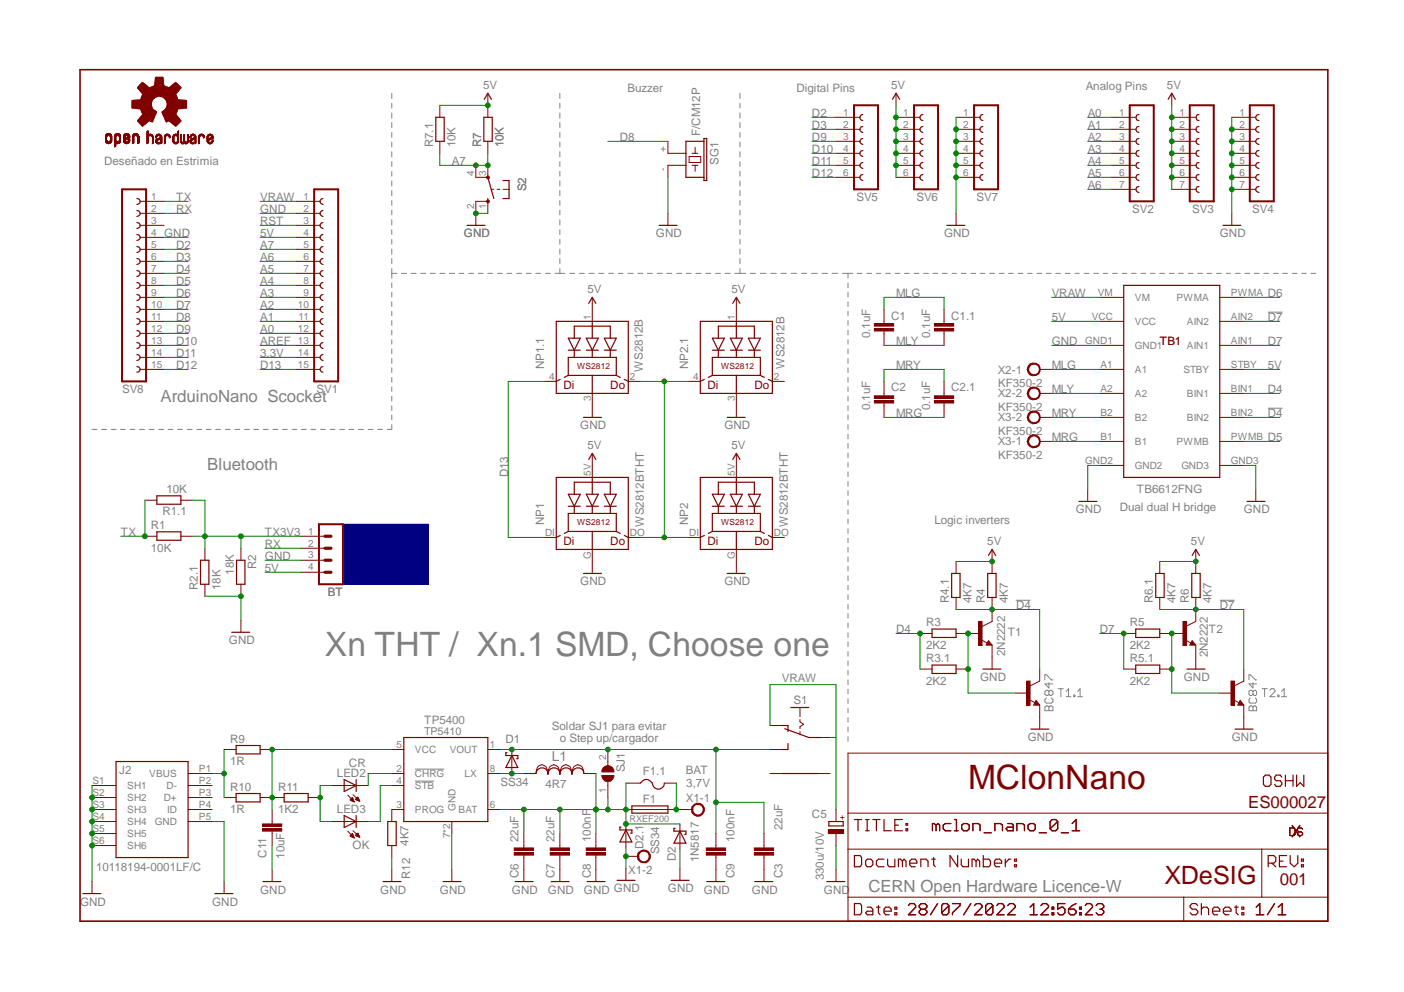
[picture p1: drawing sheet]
<svg xmlns="http://www.w3.org/2000/svg" width="297mm" height="210mm" viewBox="0 0 297 210" stroke-linecap="round" stroke-linejoin="round" font-family="sans-serif">
<defs><g id="words">
<text font-size="7.1" fill="#808080" x="68.7" y="138.9">Xn THT / Xn.1 SMD, Choose one</text>
<text font-size="7.1" fill="#800000" x="204.8" y="167">MClonNano</text>
<text font-size="5.3" fill="#800000" x="246.4" y="187">XDeSIG</text>
<g font-size="3.6" fill="#808080">
<text x="34" y="85">ArduinoNano Scocket</text>
<text x="43.9" y="99.5">Bluetooth</text>
<text x="183.7" y="188.8">CERN Open Hardware Licence-W</text>
</g>
<g font-size="3.6" fill="#800000">
<text x="264.1" y="171">ES000027</text>
<text x="270.8" y="187.3">001</text>
</g>
<text font-size="2.9" fill="#808080" x="116.8" y="161.1">L1</text>
<g font-size="2.5" fill="#808080">
<text x="102.2" y="18.8">5V</text>
<text x="132.8" y="19.6">Buzzer</text>
<text x="168.5" y="19.6">Digital Pins</text>
<text x="188.6" y="18.8">5V</text>
<text x="229.7" y="19.1">Analog Pins</text>
<text x="246.9" y="18.8">5V</text>
<text x="131.1" y="29.9">D8</text>
<text x="148.2" y="28.8" transform="rotate(-90 148.2 28.8)">F/CM12P</text>
<text x="171.8" y="29.9">D9</text>
<text x="171.8" y="24.8">D2</text>
<text x="171.8" y="27.4">D3</text>
<text x="230.1" y="27.4">A1</text>
<text x="230.1" y="29.9">A2</text>
<text x="230.1" y="24.8">A0</text>
<text x="22" y="35">Deseñado en Estrimia</text>
<text x="91.6" y="31.2" transform="rotate(-90 91.6 31.2)">R7.1</text>
<text x="95.6" y="35">A7</text>
<text x="96.4" y="31.2" transform="rotate(-90 96.4 31.2)">10K</text>
<text x="101.8" y="31.2" transform="rotate(-90 101.8 31.2)">R7</text>
<text x="106.5" y="31.2" transform="rotate(-90 106.5 31.2)">10K</text>
<text x="152" y="34.8" transform="rotate(-90 152 34.8)">SG1</text>
<text x="171.8" y="32.4">D10</text>
<text x="171.8" y="35">D11</text>
<text x="230.1" y="32.4">A3</text>
<text x="230.1" y="35">A4</text>
<text x="111.3" y="40.5" transform="rotate(-90 111.3 40.5)">S2</text>
<text x="171.8" y="37.5">D12</text>
<text x="230.1" y="37.5">A5</text>
<text x="230.1" y="40.1">A6</text>
<text x="37.3" y="45.1">RX</text>
<text x="37.3" y="42.6">TX</text>
<text x="55" y="45.1">GND</text>
<text x="55" y="42.6">VRAW</text>
<text x="55" y="47.7">RST</text>
<text x="181.2" y="42.6">SV5</text>
<text x="193.9" y="42.6">SV6</text>
<text x="206.6" y="42.6">SV7</text>
<text x="239.5" y="45.1">SV2</text>
<text x="252.2" y="45.1">SV3</text>
<text x="264.9" y="45.1">SV4</text>
<text x="34.7" y="50.2">GND</text>
<text x="37.3" y="52.8">D2</text>
<text x="55" y="50.2">5V</text>
<text x="55" y="52.8">A7</text>
<text x="98.1" y="50.2">GND</text>
<text x="138.8" y="50.2">GND</text>
<text x="199.7" y="50.2">GND</text>
<text x="258.1" y="50.2">GND</text>
<text x="37.3" y="57.8">D4</text>
<text x="37.3" y="55.3">D3</text>
<text x="55" y="57.8">A5</text>
<text x="55" y="55.3">A6</text>
<text x="37.3" y="60.4">D5</text>
<text x="37.3" y="62.9">D6</text>
<text x="37.3" y="65.5">D7</text>
<text x="55" y="65.5">A2</text>
<text x="55" y="62.9">A3</text>
<text x="55" y="60.4">A4</text>
<text x="124.3" y="61.9">5V</text>
<text x="154.8" y="61.9">5V</text>
<text x="189.6" y="62.9">MLG</text>
<text x="222.5" y="62.9">VRAW</text>
<text x="268.2" y="62.9">D6</text>
<text x="37.3" y="68">D8</text>
<text x="37.3" y="70.5">D9</text>
<text x="55" y="68">A1</text>
<text x="55" y="70.5">A0</text>
<text x="184.1" y="71.6" transform="rotate(-90 184.1 71.6)">0.1uF</text>
<text x="188.6" y="67.7">C1</text>
<text x="196.8" y="71.6" transform="rotate(-90 196.8 71.6)">0.1uF</text>
<text x="201.3" y="67.7">C1.1</text>
<text x="222.5" y="68">5V</text>
<text x="268.2" y="68">D7</text>
<text x="37.3" y="73.1">D10</text>
<text x="37.3" y="75.6">D11</text>
<text x="55" y="73.1">AREF</text>
<text x="55" y="75.6">3.3V</text>
<text x="189.6" y="73.1">MLY</text>
<text x="222.5" y="73.1">GND</text>
<text x="245.4" y="73.1">TB1</text>
<text x="268.2" y="73.1">D7</text>
<text x="25.8" y="83.2">SV8</text>
<text x="37.3" y="78.2">D12</text>
<text x="55" y="78.2">D13</text>
<text x="67" y="83.2">SV1</text>
<text x="115.1" y="78.2" transform="rotate(-90 115.1 78.2)">NP1.1</text>
<text x="136" y="78.7" transform="rotate(-90 136 78.7)">WS2812B</text>
<text x="145.6" y="78.2" transform="rotate(-90 145.6 78.2)">NP2.1</text>
<text x="165.9" y="78.2" transform="rotate(-90 165.9 78.2)">WS2812B</text>
<text x="188.6" y="82.8">C2</text>
<text x="189.6" y="78.2">MRY</text>
<text x="201.3" y="82.8">C2.1</text>
<text x="211.1" y="79.1">X2-1</text>
<text x="211.2" y="81.8">KF350-2</text>
<text x="222.5" y="78.2">MLG</text>
<text x="222.5" y="83.2">MLY</text>
<text x="268.2" y="83.2">D4</text>
<text x="268.2" y="78.2">5V</text>
<text x="184.1" y="86.8" transform="rotate(-90 184.1 86.8)">0.1uF</text>
<text x="189.6" y="88.3">MRG</text>
<text x="196.8" y="86.8" transform="rotate(-90 196.8 86.8)">0.1uF</text>
<text x="211.1" y="84.1">X2-2</text>
<text x="211.1" y="89.2">X3-2</text>
<text x="211.2" y="86.9">KF350-2</text>
<text x="222.5" y="88.3">MRY</text>
<text x="268.2" y="88.3">D4</text>
<text x="122.8" y="90.9">GND</text>
<text x="124.3" y="94.9">5V</text>
<text x="153.2" y="90.9">GND</text>
<text x="154.8" y="94.9">5V</text>
<text x="211.1" y="94.2">X3-1</text>
<text x="211.2" y="92">KF350-2</text>
<text x="222.5" y="93.4">MRG</text>
<text x="268.2" y="93.4">D5</text>
<text x="107.5" y="101" transform="rotate(-90 107.5 101)">D13</text>
<text x="211.2" y="97">KF350-2</text>
<text x="35.2" y="104.3">10K</text>
<text x="240.5" y="104.3">TB6612FNG</text>
<text x="25.6" y="113.5">TX</text>
<text x="31.9" y="111.9">R1</text>
<text x="34.4" y="109.1">R1.1</text>
<text x="56" y="113.5">TX3V3</text>
<text x="115.1" y="111.2" transform="rotate(-90 115.1 111.2)">NP1</text>
<text x="136.2" y="111.6" transform="rotate(-90 136.2 111.6)">WS2812BTHT</text>
<text x="145.6" y="111.2" transform="rotate(-90 145.6 111.2)">NP2</text>
<text x="166.7" y="111.6" transform="rotate(-90 166.7 111.6)">WS2812BTHT</text>
<text x="197.7" y="110.9">Logic inverters</text>
<text x="227.6" y="108.6">GND</text>
<text x="236.9" y="108.1">Dual dual H bridge</text>
<text x="263.1" y="108.6">GND</text>
<text x="31.9" y="116.8">10K</text>
<text x="56" y="118.5">GND</text>
<text x="56" y="116">RX</text>
<text x="208.9" y="115.2">5V</text>
<text x="252" y="115.2">5V</text>
<text x="41.8" y="124.9" transform="rotate(-90 41.8 124.9)">R2.1</text>
<text x="46.7" y="124.9" transform="rotate(-90 46.7 124.9)">18K</text>
<text x="49.4" y="121.6" transform="rotate(-90 49.4 121.6)">18K</text>
<text x="54.2" y="120.4" transform="rotate(-90 54.2 120.4)">R2</text>
<text x="56" y="121.1">5V</text>
<text x="122.8" y="123.9">GND</text>
<text x="153.2" y="123.9">GND</text>
<text x="69.3" y="126.2">BT</text>
<text x="200.7" y="127.7" transform="rotate(-90 200.7 127.7)">R4.1</text>
<text x="205.6" y="127.7" transform="rotate(-90 205.6 127.7)">4K7</text>
<text x="208.4" y="127.7" transform="rotate(-90 208.4 127.7)">R4</text>
<text x="213.2" y="127.7" transform="rotate(-90 213.2 127.7)">4K7</text>
<text x="215" y="129">D4</text>
<text x="243.9" y="127.7" transform="rotate(-90 243.9 127.7)">R6.1</text>
<text x="248.7" y="127.7" transform="rotate(-90 248.7 127.7)">4K7</text>
<text x="251.5" y="127.7" transform="rotate(-90 251.5 127.7)">R6</text>
<text x="256.3" y="127.7" transform="rotate(-90 256.3 127.7)">4K7</text>
<text x="258.1" y="129">D7</text>
<text x="48.4" y="136.3">GND</text>
<text x="189.6" y="134">D4</text>
<text x="195.9" y="137.3">2K2</text>
<text x="195.9" y="132.5">R3</text>
<text x="213.2" y="134.5">T1</text>
<text x="232.7" y="134">D7</text>
<text x="239" y="137.3">2K2</text>
<text x="239" y="132.5">R5</text>
<text x="255.8" y="134">T2</text>
<text x="195.9" y="140.1">R3.1</text>
<text x="212.7" y="138.9" transform="rotate(-90 212.7 138.9)">2N2222</text>
<text x="239" y="140.1">R5.1</text>
<text x="255.5" y="139.1" transform="rotate(-90 255.5 139.1)">2N2222</text>
<text x="165.4" y="144.4">VRAW</text>
<text x="167.9" y="148.9">S1</text>
<text x="195.9" y="144.9">2K2</text>
<text x="207.3" y="144.1">GND</text>
<text x="239" y="144.9">2K2</text>
<text x="250.4" y="144.1">GND</text>
<text x="89.7" y="153.3">TP5400</text>
<text x="116.8" y="154.4">Soldar SJ1 para evitar</text>
<text x="48.7" y="161.9">1R</text>
<text x="48.7" y="157.2">R9</text>
<text x="106.9" y="157.2">D1</text>
<text x="118.4" y="157">o Step up/cargador</text>
<text x="217.4" y="156.8">GND</text>
<text x="260.6" y="156.8">GND</text>
<text x="25.2" y="163.7">J2</text>
<text x="48.7" y="167.3">R10</text>
<text x="58.8" y="167.3">R11</text>
<text x="71.3" y="164.4">LED2</text>
<text x="73.8" y="162.3">CR</text>
<text x="105.9" y="166.4">SS34</text>
<text x="115.4" y="166.8">4R7</text>
<text x="132.2" y="163.4" transform="rotate(-90 132.2 163.4)">SJ1</text>
<text x="136" y="163.9">F1.1</text>
<text x="145.1" y="163.7">BAT</text>
<text x="145.2" y="166.5">3,7V</text>
<text x="48.7" y="172.1">1R</text>
<text x="58.8" y="172.1">1K2</text>
<text x="71.3" y="172.1">LED3</text>
<text x="136" y="169.9">F1</text>
<text x="145.1" y="169.7">X1-1</text>
<text x="171.8" y="173.1">C5</text>
<text x="74.6" y="179.6">OK</text>
<text x="86.4" y="178.9" transform="rotate(-90 86.4 178.9)">4K7</text>
<text x="109.7" y="178.2" transform="rotate(-90 109.7 178.2)">22uF</text>
<text x="117.3" y="178.2" transform="rotate(-90 117.3 178.2)">22uF</text>
<text x="125" y="178.2" transform="rotate(-90 125 178.2)">100nF</text>
<text x="136.1" y="179.7" transform="rotate(-90 136.1 179.7)">D2.1</text>
<text x="155.4" y="178.2" transform="rotate(-90 155.4 178.2)">100nF</text>
<text x="165.5" y="175.6" transform="rotate(-90 165.5 175.6)">22uF</text>
<text x="20.3" y="184.2">10118194-0001LF/C</text>
<text x="56.4" y="181.5" transform="rotate(-90 56.4 181.5)">C11</text>
<text x="60.2" y="181.7" transform="rotate(-90 60.2 181.7)">10uF</text>
<text x="109.7" y="185.8" transform="rotate(-90 109.7 185.8)">C6</text>
<text x="117.3" y="185.8" transform="rotate(-90 117.3 185.8)">C7</text>
<text x="125" y="185.8" transform="rotate(-90 125 185.8)">C8</text>
<text x="132.9" y="184.9">X1-2</text>
<text x="139.4" y="180.8" transform="rotate(-90 139.4 180.8)">SS34</text>
<text x="143" y="182.2" transform="rotate(-90 143 182.2)">D2</text>
<text x="147.8" y="182.5" transform="rotate(-90 147.8 182.5)">1N5817</text>
<text x="155.4" y="185.8" transform="rotate(-90 155.4 185.8)">C9</text>
<text x="165.5" y="185.8" transform="rotate(-90 165.5 185.8)">C3</text>
<text x="16.9" y="191.6">GND</text>
<text x="44.9" y="191.6">GND</text>
<text x="55" y="189.1">GND</text>
<text x="80.4" y="189.1">GND</text>
<text x="86.8" y="186" transform="rotate(-90 86.8 186)">R12</text>
<text x="93" y="189.1">GND</text>
<text x="108.3" y="189.1">GND</text>
<text x="115.9" y="189.1">GND</text>
<text x="123.5" y="189.1">GND GND</text>
<text x="141.3" y="188.8">GND</text>
<text x="148.9" y="189.1">GND</text>
<text x="159.1" y="189.1">GND</text>
<text x="174.3" y="186.3" transform="rotate(-90 174.3 186.3)">330u/10V</text>
<text x="174.3" y="189.1">GND</text>
</g>
<g font-size="2.5" fill="#800000">
<text x="119.2" y="82.2">Di</text>
<text x="129.1" y="82.2">Do</text>
<text x="149.7" y="82.2">Di</text>
<text x="159.6" y="82.2">Do</text>
<text x="119.2" y="115.2">Di</text>
<text x="129.1" y="115.2">Do</text>
<text x="149.7" y="115.2">Di</text>
<text x="159.6" y="115.2">Do</text>
</g>
<text font-size="2.3" fill="#808080" x="89.7" y="155.5">TP5410</text>
<g font-size="2.1" fill="#808080">
<text x="178.4" y="24.5">1</text>
<text x="178.4" y="27">2</text>
<text x="178.4" y="29.6">3</text>
<text x="191.1" y="24.5">1</text>
<text x="191.1" y="27">2</text>
<text x="191.1" y="29.6">3</text>
<text x="203.8" y="24.5">1</text>
<text x="203.8" y="27">2</text>
<text x="203.8" y="29.6">3</text>
<text x="236.8" y="24.5">1</text>
<text x="236.8" y="27">2</text>
<text x="236.8" y="29.6">3</text>
<text x="249.5" y="24.5">1</text>
<text x="249.5" y="27">2</text>
<text x="249.5" y="29.6">3</text>
<text x="262.2" y="24.5">1</text>
<text x="262.2" y="27">2</text>
<text x="262.2" y="29.6">3</text>
<text x="141" y="32.1" transform="rotate(-90 141 32.1)">+</text>
<text x="178.4" y="32.1">4</text>
<text x="178.4" y="34.6">5</text>
<text x="191.1" y="32.1">4</text>
<text x="191.1" y="34.6">5</text>
<text x="203.8" y="32.1">4</text>
<text x="203.8" y="34.6">5</text>
<text x="236.8" y="32.1">4</text>
<text x="236.8" y="34.6">5</text>
<text x="249.5" y="32.1">4</text>
<text x="249.5" y="34.6">5</text>
<text x="262.2" y="32.1">4</text>
<text x="262.2" y="34.6">5</text>
<text x="100.3" y="37.2" transform="rotate(-90 100.3 37.2)">4</text>
<text x="102.9" y="37.2" transform="rotate(-90 102.9 37.2)">3</text>
<text x="141" y="36.1" transform="rotate(-90 141 36.1)">-</text>
<text x="178.4" y="37.2">6</text>
<text x="191.1" y="37.2">6</text>
<text x="203.8" y="37.2">6</text>
<text x="236.8" y="37.2">6</text>
<text x="236.8" y="39.7">7</text>
<text x="249.5" y="37.2">6</text>
<text x="249.5" y="39.7">7</text>
<text x="262.2" y="37.2">6</text>
<text x="262.2" y="39.7">7</text>
<text x="32" y="42.3">1</text>
<text x="32" y="44.8">2</text>
<text x="32" y="47.3">3</text>
<text x="64.2" y="42.3">1</text>
<text x="64.2" y="44.8">2</text>
<text x="64.2" y="47.3">3</text>
<text x="100.3" y="44.2" transform="rotate(-90 100.3 44.2)">2</text>
<text x="102.9" y="44.2" transform="rotate(-90 102.9 44.2)">1</text>
<text x="32" y="49.9">4</text>
<text x="32" y="52.4">5</text>
<text x="64.2" y="49.9">4</text>
<text x="64.2" y="52.4">5</text>
<text x="32" y="55">6</text>
<text x="32" y="57.5">7</text>
<text x="64.2" y="55">6</text>
<text x="64.2" y="57.5">7</text>
<text x="32" y="60">8</text>
<text x="32" y="62.6">9</text>
<text x="32" y="65.1">10</text>
<text x="63" y="65.1">10</text>
<text x="64.2" y="60">8</text>
<text x="64.2" y="62.6">9</text>
<text x="232.2" y="62.6">VM</text>
<text x="240.1" y="63.7">VM</text>
<text x="248.9" y="63.7">PWMA</text>
<text x="260.4" y="62.6">PWMA</text>
<text x="32" y="67.7">11</text>
<text x="32" y="70.2">12</text>
<text x="63" y="70.2">12</text>
<text x="63.2" y="67.7">11</text>
<text x="125" y="67.7" transform="rotate(-90 125 67.7)">1</text>
<text x="155.4" y="67.7" transform="rotate(-90 155.4 67.7)">1</text>
<text x="231" y="67.7">VCC</text>
<text x="240.1" y="68.8">VCC</text>
<text x="251.1" y="68.8">AIN2</text>
<text x="260.4" y="67.7">AIN2</text>
<text x="32" y="72.7">13</text>
<text x="32" y="75.3">14</text>
<text x="32" y="77.8">15</text>
<text x="63" y="72.7">13</text>
<text x="63" y="75.3">14</text>
<text x="63" y="77.8">15</text>
<text x="229.6" y="72.7">GND1</text>
<text x="232.8" y="77.8">A1</text>
<text x="240.1" y="73.8">GND1</text>
<text x="251.1" y="73.8">AIN1</text>
<text x="260.4" y="72.7">AIN1</text>
<text x="260.4" y="77.8">STBY</text>
<text x="116.2" y="80.4">4</text>
<text x="133.3" y="80.4">2</text>
<text x="146.6" y="80.4">4</text>
<text x="163.7" y="80.4">2</text>
<text x="232.8" y="82.9">A2</text>
<text x="240.1" y="78.9">A1</text>
<text x="250.4" y="78.9">STBY</text>
<text x="260.4" y="82.9">BIN1</text>
<text x="125" y="84.8" transform="rotate(-90 125 84.8)">3</text>
<text x="155.4" y="84.8" transform="rotate(-90 155.4 84.8)">3</text>
<text x="232.8" y="88">B2</text>
<text x="240.1" y="84">A2</text>
<text x="240.1" y="89.1">B2</text>
<text x="251.1" y="84">BIN1</text>
<text x="251.1" y="89.1">BIN2</text>
<text x="260.4" y="88">BIN2</text>
<text x="232.8" y="93.1">B1</text>
<text x="240.1" y="94.2">B1</text>
<text x="248.9" y="94.2">PWMB</text>
<text x="260.4" y="93.1">PWMB</text>
<text x="125" y="100.7" transform="rotate(-90 125 100.7)">5V</text>
<text x="155.4" y="100.7" transform="rotate(-90 155.4 100.7)">5V</text>
<text x="229.6" y="98.1">GND2</text>
<text x="240.1" y="99.2">GND2</text>
<text x="249.9" y="99.2">GND3</text>
<text x="260.4" y="98.1">GND3</text>
<text x="65.2" y="113.1">1</text>
<text x="115.3" y="113.4">DI</text>
<text x="133.3" y="113.4">DO</text>
<text x="145.8" y="113.4">DI</text>
<text x="163.7" y="113.4">DO</text>
<text x="65.2" y="115.7">2</text>
<text x="65.2" y="118.1">3</text>
<text x="125" y="118.2" transform="rotate(-90 125 118.2)">G</text>
<text x="155.4" y="118.2" transform="rotate(-90 155.4 118.2)">G</text>
<text x="65.2" y="120.7">4</text>
<text x="83.9" y="158.3">5</text>
<text x="87.8" y="159.4">VCC</text>
<text x="95.2" y="159.4">VOUT</text>
<text x="103.6" y="158.3">1</text>
<text x="128.3" y="160.8" transform="rotate(-90 128.3 160.8)">2</text>
<text x="19.6" y="165.9">S1</text>
<text x="26.9" y="167">SH1</text>
<text x="31.6" y="164.4">VBUS</text>
<text x="35.2" y="167">D-</text>
<text x="42.1" y="165.9">P2</text>
<text x="42.1" y="163.3">P1</text>
<text x="83.9" y="163.3">2</text>
<text x="83.9" y="165.9">4</text>
<text x="87.8" y="164.4">CHRG</text>
<text x="87.8" y="167">STB</text>
<text x="98.3" y="164.4">LX</text>
<text x="103.6" y="163.3">8</text>
<text x="128.3" y="167.7" transform="rotate(-90 128.3 167.7)">1</text>
<text x="19.6" y="168.4">S2</text>
<text x="19.6" y="171">S3</text>
<text x="19.6" y="173.5">S4</text>
<text x="26.9" y="169.5">SH2</text>
<text x="26.9" y="172.1">SH3</text>
<text x="34.6" y="169.5">D+</text>
<text x="35.4" y="172.1">ID</text>
<text x="42.1" y="168.4">P3</text>
<text x="42.1" y="173.5">P5</text>
<text x="42.1" y="171">P4</text>
<text x="83.9" y="171">3</text>
<text x="87.8" y="172.1">PROG</text>
<text x="96.4" y="171.5" transform="rotate(-90 96.4 171.5)">GND</text>
<text x="97" y="172.1">BAT</text>
<text x="103.6" y="171">6</text>
<text x="19.6" y="176">S5</text>
<text x="19.6" y="178.6">S6</text>
<text x="26.9" y="174.6">SH4</text>
<text x="26.9" y="177.1">SH5</text>
<text x="26.9" y="179.7">SH6</text>
<text x="32.8" y="174.6">GND</text>
<text x="95.2" y="177.4" transform="rotate(-90 95.2 177.4)">7*2</text>
</g>
<text font-size="1.9" fill="#808080" x="133.2" y="174">RXEF200</text>
<g font-size="1.8" fill="#800000">
<text x="122.1" y="78.2">WS2812</text>
<text x="152.6" y="78.2">WS2812</text>
<text x="122.1" y="111.2">WS2812</text>
<text x="152.6" y="111.2">WS2812</text>
<text x="178.7" y="173.4" transform="rotate(-90 178.7 173.4)">+</text>
</g>
</g></defs>
<g fill="none" stroke="#808080" stroke-width=".21">
<path d="M82.9 19.7v1.1M118.4 19.7v1.1M156.5 19.7v1.1M82.9 21.9v1M82.9 23.9v1.1M82.9 25.9v1.1M82.9 28v1.1M82.9 30.1v1M82.9 32.1v1.1M82.9 34.2v1M82.9 36.3v1M82.9 38.3v1.1"/>
<path d="M118.4 21.9v1M118.4 23.9v1.1M118.4 25.9v1.1M118.4 28v1.1M118.4 30.1v1M118.4 32.1v1.1M118.4 34.2v1M118.4 36.3v1M118.4 38.3v1.1M156.5 21.9v1M156.5 23.9v1.1M156.5 25.9v1.1"/>
<path d="M156.5 28v1.1M156.5 30.1v1M156.5 32.1v1.1M156.5 34.2v1M156.5 36.3v1M156.5 38.3v1.1M82.9 40.3v1.1M82.9 42.4v1M82.9 44.5v1M82.9 46.5v1.1M82.9 48.6v1M82.9 50.6v1.1"/>
<path d="M82.9 52.7v1.1M82.9 54.7v1.1M82.9 56.8v2.1M82.9 59.9v1M82.9 57.8h1.1M84.9 57.8h1.1M87 57.8h1.1M89 57.8h1.1M91 57.8h1.1M93 57.8h1.1M95.1 57.8h1.1M97.1 57.8h1"/>
<path d="M99.1 57.8h1.1M101.2 57.8h1M103.2 57.8h1M105.2 57.8h1.1M107.3 57.8h1M109.3 57.8h1M111.3 57.8h1.1M113.4 57.8h1M115.4 57.8h1M117.4 57.8h2.1M118.4 40.3v1.1M118.4 42.4v1"/>
<path d="M118.4 44.5v1M118.4 46.5v1.1M118.4 48.6v1M118.4 50.6v1.1M118.4 52.7v1.1M118.4 54.7v1.1M118.4 56.8v1M120.6 57.8h1M122.6 57.8h1M124.6 57.8h1.1M126.7 57.8h1.1M128.8 57.8h1"/>
<path d="M130.8 57.8h1M132.8 57.8h1.1M135 57.8h1M137 57.8h1M139 57.8h1.1M141.1 57.8h1.1M143.2 57.8h1M145.2 57.8h1M147.2 57.8h1.1M149.4 57.8h1M151.4 57.8h1M153.4 57.8h1.1"/>
<path d="M155.4 57.8h2.3M156.5 40.3v1.1M156.5 42.4v1M156.5 44.5v1M156.5 46.5v1.1M156.5 48.6v1M156.5 50.6v1.1M156.5 52.7v1.1M156.5 54.7v1.1M156.5 56.8v1M158.7 57.8h1.2M160.9 57.8h1.2"/>
<path d="M163.1 57.8h1.2M165.2 57.8h1.2M167.4 57.8h1.2M169.6 57.8h1.1M171.7 57.8h1.2M173.9 57.8h1.2M176 57.8h1.2M178.2 57.8h2.2M179.4 57.8v1.1M179.4 59.9v1M181.4 57.8h1M183.4 57.8h1"/>
<path d="M185.4 57.8h1M187.4 57.8h1M189.4 57.8h1M191.3 57.8h1.1M193.4 57.8h1M195.4 57.8h1M197.4 57.8h1M199.4 57.8h1M201.4 57.8h1M203.4 57.8h1M205.4 57.8h1M207.3 57.8h1.1"/>
<path d="M209.4 57.8h1M211.4 57.8h1M213.4 57.8h1M215.4 57.8h1M217.4 57.8h1M219.4 57.8h1M221.4 57.8h1M223.4 57.8h1M225.4 57.8h1M227.4 57.8h.9M229.4 57.8h1M231.4 57.8h1"/>
<path d="M233.4 57.8h1M235.4 57.8h1M237.4 57.8h1M239.4 57.8h1M241.4 57.8h1M243.4 57.8h.9M245.4 57.8h1M247.4 57.8h1M249.3 57.8h1.1M251.4 57.8h1M253.4 57.8h1M255.4 57.8h1"/>
<path d="M257.4 57.8h1M259.4 57.8h.9M261.4 57.8h1M263.4 57.8h1M265.3 57.8h1.1M267.4 57.8h1M269.4 57.8h1M271.4 57.8h1M273.4 57.8h1M275.4 57.8h1M277.4 57.8h1M82.9 61.8v1"/>
<path d="M82.9 63.9v1M82.9 65.9v.9M82.9 67.8v1M82.9 69.9v1M82.9 71.9v.9M82.9 73.8v1.1M82.9 75.9v1M82.9 77.8v1M82.9 79.9v1M179.4 61.8v1M179.4 63.9v1M179.4 65.9v.9"/>
<path d="M179.4 67.8v1M179.4 69.9v1M179.4 71.9v.9M179.4 73.8v1.1M179.4 75.9v1M179.4 77.8v1M179.4 79.9v1M268.2 66.1h3.2M19.5 90.9h1M21.5 90.9h1M23.5 90.9h1.1M25.5 90.9h1"/>
<path d="M27.5 90.9h1M29.5 90.9h1.1M31.6 90.9h1M33.6 90.9h1M35.6 90.9h1M37.6 90.9h1M39.6 90.9h1M41.7 90.9h1M43.6 90.9h1M45.6 90.9h1.1M47.7 90.9h1M49.7 90.9h1"/>
<path d="M51.7 90.9h1M53.7 90.9h1M55.7 90.9h1M57.7 90.9h1.1M59.8 90.9h1M61.8 90.9h1M63.8 90.9h1M65.8 90.9h1M67.8 90.9h1M69.8 90.9h1.1M71.9 90.9h1M73.8 90.9h1"/>
<path d="M75.9 90.9h1M77.9 90.9h1M79.9 90.9h1M82.9 81.9v.9M82.9 83.8v1.1M82.9 85.9v1M82.9 87.8v1M82.9 89.8v1.1h-.9M179.4 81.9v.9M179.4 83.8v1.1M179.4 85.9v1M179.4 87.8v1"/>
<path d="M179.4 89.8v1.1M179.4 91.9v1M179.4 93.8v1M179.4 95.9v1M179.4 97.9v.9M179.4 99.8v1.1M268.2 86.4h3.2M179.4 101.9v1M179.4 103.8v1M179.4 105.8v1.1M179.4 107.9v.9M179.4 109.8v1"/>
<path d="M179.4 111.9v1M179.4 113.9v.9M179.4 115.8v1.1M179.4 117.9v1M179.4 119.8v1M179.4 121.8v1.1M179.4 123.9v.9M179.4 125.8v1M179.4 127.9v1M179.4 129.8v1M179.4 131.8v1.1M179.4 133.9v1"/>
<path d="M179.4 135.8v1M179.4 137.9v1M179.4 139.9v.9M214.9 127h3.1M258.1 127h3.1M179.4 141.8v1M179.4 143.9v1M179.4 145.8v1M179.4 147.8v1.1M179.4 149.9v.9M179.4 151.8v1M179.4 153.9v1"/>
<path d="M179.4 155.9v.9M221.1 149.6l.3-.2h.3l.2 .2 .3-.2h.2l.4 .2v.8h-1.7zM221.1 143.9v-1.1h.3l1 1.1h.4M221.4 147.7l-.3 .3v.5l.3 .3h1l.4-.3v-.5l-.4-.3M221.9 146.3l-.2-.2-.6 .2v.6l.3 .3h.3l.2-.3M221.9 146.3l.3-.2 .6 .2v.6l-.4 .3h-.2l-.3-.3M221.9 144.5v1.1l-.8-.9h1.7M221.9 146.3v.6M221.9 149.6v.8M223.9 145.7h1.1M224.5 145.7v1.7M225.6 146.3l.5-.6v1.7"/>
<path d="M225.6 147.4h1M227.2 147.1h.2v.3h-.2zM228 147.4h1M228 146.3l.5-.6v1.7M264.2 149.6l.3-.2 .6 .2 .2-.2h.3l.3 .2v.8h-1.7zM264.2 143.9v-1.1h.3l1.1 1.1h.3M264.5 147.7l-.3 .3v.5l.3 .3h1.1l.3-.3v-.5l-.3-.3M265.1 146.3l-.3-.2h-.3l-.3 .2v.6l.3 .3 .6-.3M265.1 146.3l.2-.2h.3l.3 .2v.6l-.3 .3h-.3l-.2-.3M265.1 144.5v1.1l-.9-.9h1.7M265.1 146.3v.6M265.1 149.6v.8"/>
<path d="M267 145.7h1.1M267.5 145.7v1.7M268.6 146.1l.4-.4h.5l.2 .6-1.1 1.1h1.1M270.3 147.1h.3v.3h-.3zM271.1 147.4h1.1M271.1 146.3l.6-.6v1.7M87.8 162.7h6.2M87.8 165.3h4.1"/>
</g>
<path d="M16.9 14.7h264v180.2h-264z" fill="none" stroke="#800000" stroke-width=".34"/>
<g fill="none" stroke="#800000" stroke-width=".21">
<path d="M22.3 30h1.3M22.3 29.9h.5M22.3 29.8h.4M22.3 29.7h.4M22.3 29.6h.3M22.3 29.5h.3M22.3 29.4h.3M22.3 29.3h.3M22.3 29.2h.3M22.3 29.1h.3M22.3 29h.3M22.3 28.9h.4"/>
<path d="M22.3 28.8h.4M22.3 28.7h.5M22.3 28.6h1.3M22.4 30.1h1.2M22.4 28.5h1.2M22.4 30.2h1.1M22.4 28.5h1.1M22.5 28.4h1M22.6 30.3h.8M22.6 28.3h.7M22.9 30.4h.2M23.1 29.9h.6"/>
<path d="M23.1 28.7h.6M23.2 29.8h.5M23.2 28.8h.5M23.3 29.7h.4M23.3 29.6h.4M23.3 29.5h.4M23.3 29.4h.4M23.3 29.3h.4M23.3 29.2h.4M23.3 29.1h.4M23.3 29h.4M23.3 28.9h.4"/>
<path d="M24.1 31.1h.2M24.1 31h.4M24.1 30.9h.5M24.1 30.8h.5M24.1 30.7h.5M24.1 30.6h.5M24.1 30.5h.5M24.1 30.4h.5M24.1 30.3h1.1M24.1 30.2h1.3M24.1 30.2h1.4M24.1 30.1h1.4"/>
<path d="M24.1 30h1.5M24.1 29.9h.6M24.1 29.8h.5M24.1 29.7h.5M24.1 29.6h.5M24.1 29.5h.5M24.1 29.4h.5M24.1 29.3h.5M24.1 29.2h.5M24.1 29.1h.5M24.1 29h.5M24.1 28.9h.5"/>
<path d="M24.1 28.8h.5M24.2 28.7h.5M24.2 28.6h1.4M24.3 28.5h1.2M24.3 28.5h1.1M24.4 28.4h.9M24.6 28.3h.6M24.7 30.4h.3M25.1 29.9h.5M25.1 28.7h.5M25.1 29.8h.5M25.1 28.8h.5"/>
<path d="M25.2 29.7h.4M25.2 29.6h.4M25.2 29.5h.4M25.2 29.4h.4M25.2 29.3h.4M25.2 29.2h.4M25.2 29.1h.4M25.2 29h.4M25.2 28.9h.4M26.1 30h1.3M26.1 29.9h.5M26.1 29.8h.4"/>
<path d="M26.1 29.7h.4M26.1 29.6h.5M26.1 29.6h.7M26.1 29.5h.8M26.1 29.4h1.1M26.1 29.3h1.2M26.1 29.2h1.4M26.1 29.1h.3M26.1 29h.4M26.1 28.9h.4M26.1 28.8h.4M26.1 28.7h.6"/>
<path d="M26.2 30.1h1.2M26.2 28.6h1.2M26.2 28.5h1.2M26.2 30.2h1.1M26.2 28.5h1.1M26.3 30.2h1M26.3 28.4h1M26.4 30.3h.8M26.4 28.3h.7M26.6 29.1h.9M26.7 30.4h.2M26.8 29.1h.7"/>
<path d="M26.9 29.9h.6M26.9 29h.6M26.9 28.7h.6M27 28.8h.5M27.1 29.8h.4M27.1 29.7h.4M27.1 28.9h.4M27.2 29.6h.3M27.3 29.5h.2M27.4 29.5v.1M27.9 30.3h.4M27.9 30.2h.5"/>
<path d="M27.9 30.1h.5M27.9 30h.5M27.9 29.9h.5M27.9 29.8h.5M27.9 29.7h.5M27.9 29.6h.5M27.9 29.5h.5M27.9 29.4h.5M27.9 29.3h.5M27.9 29.2h.5M27.9 29.1h.5M27.9 29h.5"/>
<path d="M27.9 28.9h.5M27.9 28.8h.5M28 30.3v.1M28 28.7h.5M28 28.6h1.4M28.1 28.5h1.2M28.1 28.5h1.1M28.2 28.4h1M28.4 28.3h.6M28.9 28.7h.5M29 28.8h.5M29 30.3h.3"/>
<path d="M29 30.2h.5M29 30.1h.5M29 30h.5M29 29.9h.5M29 29.8h.5M29 29.7h.5M29 29.6h.5M29 29.5h.5M29 29.4h.5M29 29.3h.5M29 29.2h.5M29 29.1h.5"/>
<path d="M29 29h.5M29 28.9h.5M31.1 30.3h.2M31.1 30.2h.3M31.1 30.1h.3M31.1 30h.3M31.1 29.9h.3M31.1 29.8h.3M31.1 29.7h.3M31.1 29.6h.3M31.1 29.5h.3M31.1 29.4h.3"/>
<path d="M31.1 29.3h.3M31.1 29.2h.3M31.1 29.1h.3M31.1 29h.3M31.1 28.9h.3M31.1 28.8h.4M31.1 28.7h.6M31.1 28.6h1.2M31.1 28.5h1.2M31.1 28.5h1.1M31.1 28.4h.3M31.1 28.3h.3"/>
<path d="M31.1 28.2h.3M31.1 28.1h.3M31.1 28h.3M31.1 27.9h.3M31.1 27.8h.3M31.2 30.4l-.1 .1M31.3 27.7l-.1 .1M31.6 28.4h.4M31.8 28.7h.5M32 28.8h.4M32.1 28.9h.3M32.2 30.3h.2"/>
<path d="M32.2 30.2h.2M32.2 30.1h.2M32.2 30h.2M32.2 29.9h.2M32.2 29.8h.2M32.2 29.7h.2M32.2 29.6h.2M32.2 29.5h.2M32.2 29.4h.2M32.2 29.3h.2M32.2 29.2h.2M32.2 29.1h.2"/>
<path d="M32.2 29h.2M32.3 30.4l-.1 .1M32.9 30.2h.9M32.9 30.1h.5M32.9 30h.4M32.9 29.9h.3M32.9 29.8h.3M32.9 29.7h.4M32.9 29.6h.5M32.9 29.6h.8M32.9 29.1h.3M32.9 29h.3"/>
<path d="M32.9 28.9h.4M32.9 28.8h.5M33 30.2h.8M33 29.5h.9M33 28.7h.5M33 28.6h1.1M33.1 30.3h.7M33.1 29.4h1.2M33.1 28.5h.9M33.2 29.1l-.3 .1M33.2 28.5h.8M33.3 30.4h.5"/>
<path d="M33.4 30.4v.1M33.4 29.3h.9M33.4 28.4h.4M33.5 30.4v.1M33.5 30.1h.2M33.5 29.2h.8M33.6 30.1v.1M33.6 30.4v.1M33.6 28.7h.6M33.7 29.1h.6M33.8 28.8h.4M33.9 28.9h.4"/>
<path d="M34 30.3h.3M34 30.2h.3M34 30.1h.3M34 30h.3M34 29.9h.3M34 29.8h.3M34 29.7h.3M34 29.6h.3M34 29.5h.3M34 29.1h.3M34 29h.3M34 30.4v.1"/>
<path d="M34.7 30.3h.3M34.7 30.2h.3M34.7 30.1h.3M34.7 30h.3M34.7 29.9h.3M34.7 29.8h.3M34.7 29.7h.3M34.7 29.6h.3M34.7 29.5h.3M34.7 29.4h.3M34.7 29.3h.3M34.7 29.2h.3"/>
<path d="M34.7 29.1h.3M34.7 29.1h.4M34.7 29h.4M34.7 28.9h.4M34.7 28.8h.4M34.8 30.4l-.1 .1M34.8 28.7h.5M34.8 28.6h1.2M34.9 28.5h1M35 28.5h.7M35.1 28.4h.5M35.5 28.7h.5"/>
<path d="M35.6 28.8h.5M35.7 29h.4M35.7 28.9h.4M35.8 29.1h.3M36 29.1l-.2 .1M36.5 29.8h.3M36.5 29.7h.3M36.5 29.6h.3M36.5 29.5h.3M36.5 29.4h.3M36.5 29.3h.3M36.5 29.2h.3"/>
<path d="M36.5 29.1h.3M36.5 29h.3M36.6 30.1h.5M36.6 30h.3M36.6 29.9h.3M36.6 28.9h.3M36.6 28.8h.4M36.6 28.7h.6M36.7 30.2h1M36.7 30.2h1.1M36.7 28.6h1.1M36.7 28.5h1.1"/>
<path d="M36.8 30.3h.8M36.8 28.5h1M36.9 30.4h.5M37 28.4h.4M37.2 30.4v.1M37.3 30.4v.1M37.3 28.7h.5M37.3 30.1h.5M37.4 30h.4M37.4 28.8h.4M37.5 29.9h.3M37.5 28.9h.3"/>
<path d="M37.6 29.8h.2M37.6 29.7h.2M37.6 29.6h.2M37.6 29.5h.2M37.6 29.4h.2M37.6 29.3h.2M37.6 29.2h.2M37.6 29.1h.2M37.6 29h.2M37.6 28.4h.2M37.6 28.3h.2M37.6 28.2h.2"/>
<path d="M37.6 28.1h.2M37.6 28h.2M37.6 27.9h.2M37.6 27.8h.2M37.8 27.7v.1M38.2 30.2h1.6M38.2 30.1h.4M38.2 30h.3M38.2 29.9h.2M38.2 29.8h.2M38.2 29.7h.2M38.2 29.6h.2"/>
<path d="M38.2 29.5h.2M38.2 29.4h.2M38.2 29.3h.2M38.2 29.2h.2M38.2 29.1h.2M38.2 29h.2M38.2 28.9h.2M38.2 28.8h.2M38.2 28.7h.2M38.2 28.6h.2M38.2 28.5h.2M38.3 30.2h1.5"/>
<path d="M38.4 30.3h1.3M38.4 28.4v.1M38.4 30.4h.5M38.6 30.4v.1M38.7 30.4v.1M38.7 30.1h.6M38.9 30h.3M38.9 29.9h.3M38.9 29.8h.2M38.9 29.7h.2M38.9 29.6h.2M38.9 29.5h.2"/>
<path d="M38.9 29.4h.2M38.9 29.3h.2M38.9 29.2h.2M38.9 29.1h.2M38.9 29h.2M38.9 28.9h.2M38.9 28.8h.2M38.9 28.7h.2M38.9 28.6h.2M38.9 28.5h.2M39.1 30.4h.4M39.1 28.4l-.2 .1"/>
<path d="M39.4 30.4v.1M39.4 30.1h.5M39.5 30h.4M39.5 29.9h.4M39.6 29.8h.3M39.6 29.7h.3M39.6 29.6h.3M39.6 29.5h.3M39.6 29.4h.3M39.6 29.3h.3M39.6 29.2h.3M39.6 29.1h.3"/>
<path d="M39.6 29h.3M39.6 28.9h.3M39.6 28.8h.3M39.6 28.7h.3M39.6 28.6h.3M39.6 28.5h.3M39.8 28.4v.1M40.1 30.1h.5M40.1 30h.4M40.1 29.9h.4M40.1 29.8h.4M40.1 29.7h.5"/>
<path d="M40.1 29.6h.6M40.1 29.1h.4M40.1 29h.4M40.1 28.9h.4M40.2 30.2h.8M40.2 29.6h.7M40.2 28.8h.4M40.2 28.7h.5M40.3 30.2h.8M40.3 29.5h.8M40.3 28.6h1.1M40.4 30.3h.7"/>
<path d="M40.4 29.4h1.1M40.4 29.1l-.3 .1M40.4 28.5h.9M40.5 30.4h.5M40.5 28.5h.7M40.6 29.3h.9M40.6 28.4h.5M40.7 30.4v.1M40.8 30.4v.1M40.8 30.1h.2M40.8 29.2h.7M40.9 30.1v.1"/>
<path d="M40.9 28.7h.5M41 29.1h.5M41.1 28.8h.4M41.1 29.1h.4M41.1 28.9h.4M41.2 30.3h.3M41.2 30.2h.3M41.2 30.1h.3M41.2 30h.3M41.2 29.9h.3M41.2 29.8h.3M41.2 29.7h.3"/>
<path d="M41.2 29.6h.3M41.2 29.5h.3M41.2 29h.3M41.3 30.4l-.1 .1M42 30.3h.2M42 30.2h.2M42 30.1h.2M42 30h.2M42 29.9h.2M42 29.8h.2M42 29.7h.2M42 29.6h.2"/>
<path d="M42 29.5h.2M42 29.4h.2M42 29.3h.2M42 29.2h.2M42 29.1h.2M42 29h.2M42 28.9h.3M42 28.8h.4M42 28.7h.6M42.1 30.4l-.1 .1M42.1 28.6h1.1M42.2 28.5h.9"/>
<path d="M42.2 28.5h.8M42.4 28.4h.4M42.7 28.7h.6M42.8 28.8h.5M42.9 28.9h.4M43 29.1h.3M43 29h.3M43.8 30h.4M43.8 29.9h.3M43.8 29.8h.3M43.8 29.7h.3M43.8 29.6h.5"/>
<path d="M43.8 29.6h.7M43.8 29.5h.9M43.8 29.4h1.1M43.8 29.3h.3M43.8 29.2h.2M43.8 29.1h.2M43.8 29h.3M43.8 28.9h.3M43.8 28.8h.4M43.9 30.2h1.1M43.9 30.1h.5M43.9 28.7h.5"/>
<path d="M43.9 28.6h1.1M43.9 28.5h1.1M44 30.3h.9M44 28.5h.8M44.2 30.4h.5M44.2 29.3h.8M44.2 28.4h.4M44.3 30.4v.1M44.4 30.4v.1M44.4 29.2h.7M44.5 30.4v.1M44.5 30.1h.5"/>
<path d="M44.5 29.1h.6M44.5 28.7h.5M44.7 30h.4M44.7 29.1h.4M44.7 28.8h.4M44.8 29.9h.3M44.8 29.8h.3M44.8 29h.3M44.8 28.9h.3M44.9 29.7h.2M44.9 29.6h.2M45 29.6h.1"/>
<path d="M100.7 37.5h2.5M103.2 22.3v2.5M103.2 29.9v2.5M100.7 42.6h2.5M103.9 40.1h.6M105.2 40.1h.5M106.4 40.1h1.3M179.4 159.4h101.5v35.5h-101.5zM179.4 179.7h101.5M179.4 172.1h101.5M267 179.7v10.1M179.4 189.8h101.5"/>
<path d="M250.4 189.8v5.1"/>
</g>
<g fill="none" stroke="#800000" stroke-width=".25">
<path d="M102.4 24.8h1.7v5.1h-1.7zM103.2 37.5l1.3 4.5M106.4 38.2h1.3v3.8h-1.3M103.2 42v.6M180.8 173.4h1.5M181.5 173.4v2.4M183.1 173.4h.8M183.1 175.8h.8M183.5 173.4v2.4M184.7 173.4h1.5M185.4 173.4v2.4M187 173.4v2.4h1.6"/>
<path d="M189.3 174.6h.8M190.9 173.4h-1.6v2.4h1.6M191.7 175.4h.3v.4h-.3zM191.7 174.3h.3v.3h-.3zM198 174.6l-.4-.3h-.3v1.5M198 174.6l.5-.3 .3 .3v1.2M198 174.6v1.2M201.2 174.3h-1.2l-.4 .3v.8l.4 .4h1.2M201.9 173.4h.5v2.4M201.9 175.8h.8M203.5 174.6l.4-.3h.7l.5 .3v.8l-.5 .4h-.7l-.4-.4zM205.8 175.8v-1.5h1.2l.3 .3v1.2"/>
<path d="M208.2 176.2h1.5M210.5 175.8v-1.5h1.2l.4 .3v1.2M213.2 174.3h.8l.4 .3v1.2h-1.2l-.3-.4 .3-.4h1.2M215.1 175.8v-1.5h1.2l.4 .3v1.2M217.5 174.6l.4-.3h.8l.3 .3v.8l-.3 .4h-.8l-.4-.4zM219.9 176.2h1.5M223.8 173.8v1.6l-.4 .4h-.8l-.4-.4M223.8 173.8l-.4-.4h-.8l-.4 .4v1.6M223.8 173.8l-1.6 1.6M224.5 176.2h1.6M226.8 174.3l.9-.9v2.4M226.8 175.8h1.6"/>
<path d="M180.8 181h1.1l.4 .5v1.5l-.4 .4h-1.1zM180.8 191.2h1.1l.4 .4v1.5l-.4 .5h-1.1zM183.5 192h.7l.5 .4v1.2h-1.2l-.4-.5 .4-.3h1.2M183.5 181.8h.7l.5 .4v.8l-.5 .4h-.7l-.4-.4v-.8zM185.4 192h.8M185.8 191.6v1.5l.4 .5M187 192.8h1.6v-.4l-.5-.4h-.7l-.4 .4v.7l.4 .5h.7M187 181.8h-1.2l-.4 .4v.8l.4 .4h1.2M187.8 181.8v1.2l.3 .4h1.2v-1.6M189.3 193.1h.4v.5h-.4zM189.3 192h.4v.4h-.4zM190.9 182.2l-.4-.4h-.4v1.6"/>
<path d="M190.9 182.2l.4-.4 .4 .4v1.2M190.9 182.2v1.2M192.2 191.6l.3-.4h.9l.3 .4v.4l-1.5 1.6h1.5M192.4 182.6h1.6v-.4l-.4-.4h-.7l-.5 .4v.8l.5 .4h.7M194.8 183.4v-1.6h1.1l.4 .4v1.2M194.9 192.4l-.4 .4v.3l.4 .5h.8l.4-.5v-.3l-.4-.4M194.9 192.4l-.4-.4v-.4l.4-.4h.8l.4 .4v.4l-.4 .4M194.9 192.4h.8M197.1 181.8h.8M197.5 181.5v1.5l.4 .4M198.4 191.2l-1.6 2.4M200.7 191.6v1.5l-.4 .5h-.7l-.4-.5"/>
<path d="M200.7 191.6l-.4-.4h-.7l-.4 .4v1.5M200.7 191.6l-1.5 1.5M201.5 191.2h1.6v.4l-1.6 1.5v.5M202.6 181v2.4l-1.6-2.4v2.4M203.4 181.8v1.2l.3 .4h1.2v-1.6M205.4 191.2l-1.5 2.4M206.2 191.6l.4-.4h.7l.5 .4v.4l-1.6 1.6h1.6M206.5 182.2l-.4-.4h-.4v1.6M206.5 182.2v1.2M206.5 182.2l.3-.4 .5 .4v1.2M208 181v2.4h1.2l.3-.4v-.8l-.3-.4h-1.2M210.1 191.6v1.5l-.4 .5h-.7l-.5-.5"/>
<path d="M210.1 191.6l-.4-.4h-.7l-.5 .4v1.5M210.1 191.6l-1.6 1.5M210.4 182.6h1.5v-.4l-.4-.4h-.8l-.3 .4v.8l.3 .4h.8M210.9 191.6l.3-.4h.9l.3 .4v.4l-1.5 1.6h1.5M212.7 181.8v1.6M213.2 191.6l.4-.4h.8l.4 .4v.4l-1.6 1.6h1.6M213.9 181.8h-.5l-.7 .8M214.6 183h.5v.4h-.5zM214.6 181.8h.5v.4h-.5zM217.9 193.6h1.6M217.9 192l.8-.8v2.4M220.2 191.6l.4-.4h.8l.4 .4v.4l-1.6 1.6h1.6"/>
<path d="M222.6 193.1h.3v.5h-.3zM222.6 192h.3v.4h-.3zM225.3 191.2h-1.5v1.2l.7-.4h.4l.4 .4v.7l-.4 .5h-.8l-.3-.5M226.1 192.4h1.1l.5 .4v.3l-.5 .5h-.7l-.4-.5zM227.7 191.2l-.9 .4-.7 .8M228.4 193.1h.4v.5h-.4zM228.4 192h.4v.4h-.4zM229.6 191.6l.4-.4h.7l.4 .4v.4l-1.5 1.6h1.5M231.9 191.6l.4-.4h.8l.4 .4v.4l-.4 .4M232.7 192.4h.4M233.1 192.4l.4 .4v.3l-.4 .5h-.8l-.4-.5M253.4 191.6l-.4-.4h-.8l-.4 .4v.4l.4 .4h.8l.4 .4v.3l-.4 .5h-.8l-.4-.5"/>
<path d="M254.2 192.4l.4-.4h.8l.3 .4v1.2M254.2 191.2v2.4M256.5 192.8h1.6v-.4l-.5-.4h-.7l-.4 .4v.7l.4 .5h.7M258.8 192.8h1.6v-.4l-.4-.4h-.8l-.4 .4v.7l.4 .5h.8M261.2 192h.8M261.5 191.6v1.5l.5 .5M262.7 193.1h.4v.5h-.4zM262.7 192h.4v.4h-.4zM265.8 193.6h1.6M265.8 192l.7-.8v2.4M268.3 182.6h1.2l.4-.4v-.7l-.4-.5h-1.2v2.4M269.1 182.6l.8 .8"/>
<path d="M269.7 191.2l-1.6 2.4M270.4 193.6h1.6M270.4 192l.9-.8v2.4M270.7 182.2h.7M272.2 181h-1.5v2.4h1.5M273 181v1.6l.8 .8 .8-.8v-1.6M275.3 183h.5v.4h-.5zM275.3 181.8h.5v.4h-.5z"/>
</g>
<g fill="none" stroke="#800000" stroke-width=".42">
<path d="M29.2 18.6l.9-1.1 1.5 1.2 1.2-.5 .2-1.8h1.4l.1 1.8 1.2 .5 1.5-1.2 1 1.1M29.2 18.6l1.2 1.4-.3 .3M29.2 18.6h2.2M29.4 18.8h8.5M29.4 18.3h1.7M29.6 19.1h8.2M29.6 18h1.2M29.8 19.3h7.8M29.9 17.8h.6M30.1 19.6h7.2M30.2 19.8h7M31.9 18.6h3.6"/>
<path d="M32.5 18.3h2.3M32.9 18h1.6M32.9 17.8h1.6M32.9 17.5h1.6M32.9 17.3h1.6M32.9 17h1.6M32.9 16.8h1.6M32.9 16.5h1.5M36 18.6h2.2M36.3 18.3h1.6M36.6 18h1.1M36.9 17.8h.5"/>
<path d="M38.2 18.6l-1.2 1.4 .3 .3M28 22.6h4M28 22.4h3.9M28 22.1h3.9M28 21.9h3.9M28 21.6h4M28.1 21.4h4M29.2 22.9h2.9M29.3 25.7h1.9M29.3 25.4h2.3M29.5 25.9h1.5M29.5 25.2h2.9"/>
<path d="M29.7 24.9h2.8M29.8 26.2h.8M29.9 23.1h2.4M29.9 21.1h2.3M30 23.4l.4 .7-1.2 1.5 .9 1 1.5-1.2M30 24.7h2.6M30 23.4h2.5M30 20.8h2.4M30.1 26.4h.2M30.1 23.6h2.8M30.1 20.6h2.6M30.1 20.3l-.2 .9-1.9 .2v1.4l1.9 .2 .1 .4"/>
<path d="M30.1 24.4h2.6M30.1 20.3h3.1M30.2 23.9h2.7M30.3 24.1h2.6M30.3 20.1h6.8M31.6 25.4l.6 .3M31.7 25.4h.6M31.9 22.4l.1 .2M32 22.6l.3 .6 .7 .5-.8 2M32.2 25.7h.1M32.7 20.6l-.6 .6-.2 1.2M34.1 20.3a1.46 1.46 0 0 0-1.4 .3"/>
<path d="M34.1 20.3l.6 .3M34.1 20.3h3.2M34.5 23.9h2.7M34.5 24.1h2.5M34.5 23.6h2.8M34.6 24.4h2.7M34.7 20.6a1.8 1.8 0 0 1 .8 1.8M34.7 20.6h2.6M34.8 24.7h2.6M34.9 23.4l-.5 .3 .8 2M34.9 24.9h2.8M34.9 23.4h2.5"/>
<path d="M35 25.2h2.8M35 20.8h2.4M35.1 25.4h.6M35.1 23.1h2.3M35.2 25.7h.1M35.2 21.1h2.3M35.3 22.9h2.9M35.3 21.4h4M35.4 22.6h4M35.4 21.6h4M35.5 22.4l-.6 1M35.5 22.4h3.9"/>
<path d="M35.5 22.1h3.9M35.5 21.9h3.9M35.7 25.4l-.5 .3M35.8 25.4h2.2M36.1 25.7h2M36.4 25.9h1.4M36.7 26.2h.9M37 24.1l1.2 1.5-1 1-1.5-1.2M37 26.4h.3M37.3 20.3l.2 .9 1.9 .2v1.4l-1.9 .2-.1 .4M37.4 23.4l-.4 .7"/>
</g>
<path d="M102.9 37.5l.3-.3 .3 .3v.3l-.3 .1z" fill-rule="evenodd" fill="#800000"/>
<path d="M102.9 37.5l.3-.3 .3 .3v.3l-.3 .1z" fill="none" stroke="#800000" stroke-width=".21"/>
<path d="M103 42.4l.2-.1 .3 .1v.5h-.5l-.1-.3z" fill-rule="evenodd" fill="#800000"/>
<g fill="none" stroke="#800000" stroke-width=".21">
<path d="M103.2 19.7v2.6M100.7 35v2.5M103.2 35v2.5M100.7 42.6v5.1M103 42.4l.2-.1 .3 .1v.5h-.5l-.1-.3zM103.2 42.6v2.5M30.6 113.5h2.6M38.3 113.5h2.5M51 116v2.5M63.7 113.5h5M63.7 116h5M63.7 118.5h5"/>
<path d="M209.9 116.3v5M253 116.3v5M51 123.6v2.6M63.7 121.1h5M194.6 134h2.6M202.3 134h2.5M209.9 126.4v2.6M237.7 134h2.6M245.4 134h2.5M253 126.4v2.6"/>
</g>
<path d="M67.5 110.9h5.1v12.7h-5.1z" fill="none" stroke="#800000" stroke-width=".42"/>
<path d="M68.7 118.5h1.3M68.7 116h1.3M68.7 113.5h1.3M68.7 121.1h1.3" fill="none" stroke="#800000" stroke-width=".68"/>
<path d="M102.4 21l.8-1.3 .8 1.3M98.8 47.7h3.8M33.2 112.5h5.1v1.8h-5.1zM50 118.5h1.8v5.1h-1.8zM209.1 117.5l.8-1.2 .8 1.2M252.2 117.5l.8-1.2 .7 1.2M197.2 133.1h5.1v1.8h-5.1zM209 121.3h1.7v5.1h-1.7zM240.3 133.1h5.1v1.8h-5.1zM252.1 121.3h1.8v5.1h-1.8z" fill="none" stroke="#800000" stroke-width=".25"/>
<path d="M217.9 77a1.38 1.38 0 0 1 2.1 .6 1.38 1.38 0 0 1-1 1.9 1.38 1.38 0 0 1-1.7-1.3h.3a1.15 1.15 0 0 1 1.4-1.2 1.15 1.15 0 0 1 .8 1.6 1.15 1.15 0 0 1-1.7 .5l-.5-.9h-.3l.2-.7z" fill-rule="evenodd" fill="#800000"/>
<path d="M217.9 77a1.38 1.38 0 0 1 2.1 .6 1.38 1.38 0 0 1-1 1.9 1.38 1.38 0 0 1-1.7-1.3h.3a1.15 1.15 0 0 1 1.4-1.2 1.15 1.15 0 0 1 .8 1.6 1.15 1.15 0 0 1-1.7 .5l-.5-.9h-.3l.2-.7zM220 78.2h2.5" fill="none" stroke="#800000" stroke-width=".21"/>
<path d="M217.9 82.1a1.38 1.38 0 0 1 2.1 .5 1.38 1.38 0 0 1-1 1.9 1.38 1.38 0 0 1-1.7-1.3h.3a1.15 1.15 0 0 1 1.4-1.1 1.15 1.15 0 0 1 .8 1.6 1.15 1.15 0 0 1-1.7 .5l-.5-1h-.3l.2-.6z" fill-rule="evenodd" fill="#800000"/>
<path d="M217.9 82.1a1.38 1.38 0 0 1 2.1 .5 1.38 1.38 0 0 1-1 1.9 1.38 1.38 0 0 1-1.7-1.3h.3a1.15 1.15 0 0 1 1.4-1.1 1.15 1.15 0 0 1 .8 1.6 1.15 1.15 0 0 1-1.7 .5l-.5-1h-.3l.2-.6zM220 83.2h2.5" fill="none" stroke="#800000" stroke-width=".21"/>
<path d="M217.9 92.2a1.38 1.38 0 0 1 2.1 .6 1.38 1.38 0 0 1-1 1.9 1.38 1.38 0 0 1-1.7-1.3h.3a1.15 1.15 0 0 1 1.5-1.2 1.15 1.15 0 0 1 .6 1.8 1.15 1.15 0 0 1-1.9-.1l-.2-.5h-.3l.2-.7z" fill-rule="evenodd" fill="#800000"/>
<path d="M217.9 92.2a1.38 1.38 0 0 1 2.1 .6 1.38 1.38 0 0 1-1 1.9 1.38 1.38 0 0 1-1.7-1.3h.3a1.15 1.15 0 0 1 1.5-1.2 1.15 1.15 0 0 1 .6 1.8 1.15 1.15 0 0 1-1.9-.1l-.2-.5h-.3l.2-.7zM220 93.4h2.5" fill="none" stroke="#800000" stroke-width=".21"/>
<path d="M217.9 87.1a1.38 1.38 0 0 1 2.1 .6 1.38 1.38 0 0 1-1 1.9 1.38 1.38 0 0 1-1.7-1.3h.3a1.15 1.15 0 0 1 1.4-1.1 1.15 1.15 0 0 1 .8 1.5 1.15 1.15 0 0 1-1.7 .6l-.5-1h-.3l.2-.7z" fill-rule="evenodd" fill="#800000"/>
<path d="M187 68v.5M187 70v.5M217.9 87.1a1.38 1.38 0 0 1 2.1 .6 1.38 1.38 0 0 1-1 1.9 1.38 1.38 0 0 1-1.7-1.3h.3a1.15 1.15 0 0 1 1.4-1.1 1.15 1.15 0 0 1 .8 1.5 1.15 1.15 0 0 1-1.7 .6l-.5-1h-.3l.2-.7zM220 88.3h2.5" fill="none" stroke="#800000" stroke-width=".21"/>
<path d="M185 69.5h4.1v.5h-4.1z" fill-rule="evenodd" fill="#800000"/>
<path d="M185 69.5h4.1v.5h-4.1z" fill="none" stroke="#800000" stroke-width=".21"/>
<path d="M185 68.5h4.1v.5h-4.1z" fill-rule="evenodd" fill="#800000"/>
<path d="M185 68.5h4.1v.5h-4.1zM187 65.5v2.5M187 70.5v2.6M187 83.2v.5M187 85.3v.5" fill="none" stroke="#800000" stroke-width=".21"/>
<path d="M185 84.8h4.1v.5h-4.1z" fill-rule="evenodd" fill="#800000"/>
<path d="M185 84.8h4.1v.5h-4.1z" fill="none" stroke="#800000" stroke-width=".21"/>
<path d="M185 83.7h4.1v.6h-4.1z" fill-rule="evenodd" fill="#800000"/>
<g fill="none" stroke="#800000" stroke-width=".21">
<path d="M125.3 62.9v5.1M155.8 62.9v5.1M115.1 80.7h2.6M125.3 83.2v5.1M132.9 80.7h2.6M145.6 80.7h2.6M155.8 83.2v5.1M163.4 80.7h2.5M185 83.7h4.1v.6h-4.1zM187 80.7v2.5M187 85.8v2.5M230.1 103.6v2.5"/>
<path d="M265.7 103.6v2.5M207.6 135.4l1.3 .7M209.1 135.6l.8 .9h-1.3zM209.9 139v2.6M209.9 131.5l-2 1M253 139v2.6M132.4 171.3h10.2M272.9 175.2h.8l.3 .2v1.1l-.3 .3h-.8zM275.6 175.4l-.3-.2h-.6l-.2 .2v.3l.2 .3h.6l.3 .3v.2l-.3 .3h-.6l-.2-.3"/>
</g>
<g fill="none" stroke="#800000" stroke-width=".25">
<path d="M117.7 68h15.2v15.2h-15.2zM120.2 71.6h2.6l-1.3 2.5zM120.2 74.1h2.6M120.2 79.4v-3.8h10.2v3.8M120.2 79.4h10.2M120.2 79.4l-.8 .5M121.5 71.6v-2.6h7.6v2.6M121.5 74.1v1.5M124 71.6h2.6l-1.3 2.5zM124 74.1h2.6M124.5 64.2l.8-1.3 .8 1.3M125.3 68v3.6"/>
<path d="M125.3 74.1v1.5M125.3 79.4v3.8M127.8 71.6h2.6l-1.3 2.5zM127.8 74.1h2.6M129.1 74.1v1.5M130.4 79.4l.8 .5M148.2 68h15.2v15.2h-15.2zM150.7 71.6h2.5l-1.2 2.5zM150.7 74.1h2.5M150.7 79.4h10.2M150.7 79.4v-3.8h10.2v3.8M150.7 79.4l-.8 .5"/>
<path d="M152 71.6v-2.6h7.6v2.6M152 74.1v1.5M154.5 71.6h2.6l-1.3 2.5zM154.5 74.1h2.6M155 64.2l.8-1.3 .7 1.3M155.8 68v3.6M155.8 74.1v1.5M155.8 79.4v3.8M158.3 71.6h2.6l-1.3 2.5zM158.3 74.1h2.6M159.6 74.1v1.5M160.9 79.4l.8 .5"/>
<path d="M118.5 80.3l-.8 .4M123.4 88.3h3.9M132.1 80.3l.8 .4M149 80.3l-.8 .4M153.8 88.3h3.8M162.6 80.3l.8 .4M228.3 106.1h3.8M263.8 106.1h3.8M209.1 136.1l.1 .1h-.3l.2-.4 .5 .6h-.7M207.9 141.6h3.9M251.1 141.6h3.8M133.7 170.5h7.6v1.6h-7.6z"/>
<path d="M273.4 174.7l1.6 2.4M275 174.7l-1.6 2.4"/>
</g>
<path d="M207.1 131.5h.7v5.1h-.7z" fill-rule="evenodd" fill="#800000"/>
<path d="M204.8 134h2.5M207.1 131.5h.7v5.1h-.7zM209.9 129v2.5M209.9 136.5v2.5M250.8 135.4l1.2 .7M252.2 135.6l.8 .9h-1.3zM253 131.5l-2 1" fill="none" stroke="#800000" stroke-width=".21"/>
<path d="M252.2 136.1l.2 .1h-.4l.2-.4 .5 .6h-.7" fill="none" stroke="#800000" stroke-width=".25"/>
<path d="M250.3 131.5h.7v5.1h-.7z" fill-rule="evenodd" fill="#800000"/>
<g fill="none" stroke="#800000" stroke-width=".21">
<path d="M232.7 78.2h5M232.7 73.1h5M232.7 68h5M232.7 62.9h5M258.1 78.2h5M258.1 73.1h5M258.1 68h5M258.1 62.9h5M232.7 83.2h5M232.7 93.4h5M232.7 88.3h5M232.7 98.5h5"/>
<path d="M258.1 83.2h5M258.1 93.4h5M258.1 88.3h5M258.1 98.5h5M247.9 134h2.5M250.3 131.5h.7v5.1h-.7zM253 129v2.5M253 136.5v2.5M272.9 175.2h.8l.3 .2v1.1l-.3 .3h-.8zM275.6 175.4l-.3-.2h-.6l-.2 .2v.3l.2 .3h.6l.3 .3v.2l-.3 .3h-.6l-.2-.3"/>
</g>
<path d="M237.7 60.4h20.4v40.6h-20.4zM175.3 173.8h3.1v1h-3.1zM273.4 174.7l1.6 2.4M275 174.7l-1.6 2.4" fill="none" stroke="#800000" stroke-width=".25"/>
<path d="M175.3 175.5h3.2v.9h-3.2z" fill-rule="evenodd" fill="#800000"/>
<g fill="none" stroke="#800000" stroke-width=".21">
<path d="M189.6 19.7v2.6M247.9 19.7v2.6M141.3 29.9v2.5h3.8M145.1 35h-3.8v2.5M145.8 33.1h2.5v1.3h-2.5zM146.4 32.4h1.3M146.4 35h1.3M147.1 31.2v1.2M147.1 35v1.3M176.9 32.4h5M176.9 35h5M176.9 24.8h5"/>
<path d="M176.9 27.4h5M176.9 29.9h5M176.9 37.5h5M189.6 32.4h5M189.6 35h5M189.6 24.8h5M189.6 27.4h5M189.6 29.9h5M189.6 37.5h5M202.3 32.4h5M202.3 35h5M202.3 24.8h5"/>
<path d="M202.3 27.4h5M202.3 29.9h5M202.3 37.5h5M235.2 32.4h5.1M235.2 35h5.1M235.2 24.8h5.1M235.2 27.4h5.1M235.2 29.9h5.1M235.2 37.5h5.1M247.9 32.4h5.1M247.9 35h5.1M247.9 24.8h5.1"/>
<path d="M247.9 27.4h5.1M247.9 29.9h5.1M247.9 37.5h5.1M260.6 32.4h5.1M260.6 35h5.1M260.6 24.8h5.1M260.6 27.4h5.1M260.6 29.9h5.1M260.6 37.5h5.1M29.6 42.6h5.1M29.6 45.1h5.1M29.6 47.7h5.1"/>
<path d="M29.6 50.2h5.1M29.6 52.8h5.1M29.6 55.3h5.1M29.6 57.8h5.1M62.7 42.6h5M62.7 45.1h5M62.7 47.7h5M62.7 50.2h5M62.7 52.8h5M62.7 55.3h5M62.7 57.8h5M141.3 45.1v2.6"/>
<path d="M202.3 45.1v2.6M235.2 40.1h5.1M247.9 40.1h5.1M260.6 40.1h5.1M260.6 45.1v2.6M29.6 60.4h5.1M29.6 62.9h5.1M29.6 65.5h5.1M29.6 68h5.1M29.6 70.5h5.1M29.6 73.1h5.1M29.6 75.6h5.1"/>
<path d="M29.6 78.2h5.1M62.7 60.4h5M62.7 62.9h5M62.7 65.5h5M62.7 68h5M62.7 70.5h5M62.7 73.1h5M62.7 75.6h5M62.7 78.2h5M47.4 158.6h2.6M55 158.6h2.6M82.9 158.6h2.5"/>
<path d="M103.2 158.6h2.5M108.3 158.6v5.1M162.9 153.5h2.5M162.9 158.6h2.5M169.2 149.7v2M169.2 152.2v.6l.8 .5-.8 .5v.4M169.2 154.8v.7M173.1 156.1h2.5M47.4 168.8h2.6M55 168.8h5.1M65.2 168.8h2.5M82.9 163.7h2.5"/>
<path d="M82.9 166.2h2.5M82.9 178.9v2.6M85.4 171.3h-2.5v2.5M95.6 173.8v2.6M103.2 163.7h2.5M103.2 171.3h2.5M110.8 178.9v.5M123.5 163.6l-.1-.8a1.1 1.1 0 0 0-1.1-1 1.1 1.1 0 0 0-1.1 1l-.2 1-.2-1a1.1 1.1 0 0 0-1.1-1 1.1 1.1 0 0 0-1.1 1l-.2 1-.1-1a1.1 1.1 0 0 0-1.1-1 1.1 1.1 0 0 0-1.1 1l-.2 1-.2-1a1.1 1.1 0 0 0-1.1-1 1.1 1.1 0 0 0-1.1 1l-.1 .9h-2.6M123.5 163.7h2.6M162.9 163.7h2.5M173.1 163.7h2.5M175.3 175.5h3.2v.9h-3.2z"/>
<path d="M176.9 171.3v2.5M176.9 176.4v2.5M82.9 184v2.5M95.6 184v2.5M110.8 180.9v.6M176.9 184v2.5"/>
</g>
<g fill="none" stroke="#800000" stroke-width=".25">
<path d="M148.9 29.9h-3.8v7.6h3.8M148.9 29.3h.6v8.9h-.6zM182.5 29.3l-.3 .1-.3 .3v.5l.6 .4M182.5 26.8l-.3 .1-.3 .3v.4l.6 .4M182.5 24.2l-.3 .1-.3 .4v.4l.3 .3 .3 .1M182.5 34.4l-.3 .1-.3 .3v.4l.6 .5M182.5 31.8l-.3 .1-.3 .4v.4l.6 .4M182.5 36.9l-.3 .1-.3 .4v.4l.6 .4M188.8 21l.8-1.3 .7 1.3M195.2 29.3l-.3 .1-.3 .3v.5l.6 .4M195.2 26.8l-.3 .1-.3 .3v.4l.6 .4M195.2 24.2l-.3 .1-.3 .4v.4l.3 .3 .3 .1"/>
<path d="M195.2 34.4l-.3 .1-.3 .3v.4l.6 .5M195.2 31.8l-.3 .1-.3 .4v.4l.6 .4M195.2 36.9l-.3 .1-.3 .4v.4l.6 .4M207.9 29.3l-.3 .1-.3 .3v.5l.6 .4M207.9 26.8l-.3 .1-.3 .3v.4l.6 .4M207.9 24.2l-.3 .1-.3 .4v.4l.3 .3 .3 .1M207.9 34.4l-.3 .1-.3 .3v.4l.6 .5M207.9 31.8l-.3 .1-.3 .4v.4l.6 .4M207.9 36.9l-.3 .1-.3 .4v.4l.6 .4M241 29.3l-.5 .1-.1 .3 .1 .7 .5 .2M241 26.8l-.5 .1-.1 .3 .1 .7 .5 .1M241 24.2l-.5 .1-.1 .4 .1 .7 .5 .1"/>
<path d="M241 34.4l-.5 .1-.1 .3 .1 .7 .5 .2M241 31.8l-.5 .1-.1 .4 .1 .6 .5 .2M241 36.9l-.5 .1-.1 .4 .1 .6 .5 .2M241 39.5l-.5 .1-.1 .3 .1 .7 .5 .1M247.1 21l.8-1.3 .8 1.3M253.7 29.3l-.5 .1-.1 .3 .1 .7 .5 .2M253.7 26.8l-.5 .1-.1 .3 .1 .7 .5 .1M253.7 24.2l-.5 .1-.1 .4 .1 .7 .5 .1M253.7 34.4l-.5 .1-.1 .3 .1 .7 .5 .2M253.7 31.8l-.5 .1-.1 .4 .1 .6 .5 .2M253.7 36.9l-.5 .1-.1 .4 .1 .6 .5 .2M253.7 39.5l-.5 .1-.1 .3 .1 .7 .5 .1"/>
<path d="M266.4 29.3l-.5 .1-.2 .3v.5l.7 .4M266.4 26.8l-.5 .1-.2 .3v.4l.7 .4M266.4 24.2l-.5 .1-.2 .4v.4l.2 .3 .5 .1M266.4 34.4l-.5 .1-.2 .3v.4l.7 .5M266.4 31.8l-.5 .1-.2 .4v.4l.7 .4M266.4 36.9l-.5 .1-.2 .4v.4l.7 .4M266.4 39.5l-.5 .1-.2 .3v.4l.7 .4M29 47.1l.4 .1 .2 .3v.4l-.6 .5M29 44.5l.4 .1 .2 .4v.4l-.6 .4M29 42l.4 .1 .2 .3v.5l-.6 .4M29 52.2l.4 .1 .2 .3v.4l-.6 .4M29 49.6l.4 .1 .2 .4v.4l-.6 .4"/>
<path d="M29 59.8l.4 .1 .2 .3v.4l-.2 .3-.4 .2M29 57.2l.4 .1 .2 .4v.3l-.2 .3-.4 .2M29 54.7l.4 .1 .2 .3v.5l-.6 .4M68.3 47.1l-.3 .1-.3 .3v.4l.6 .5M68.3 44.5l-.3 .1-.3 .4v.4l.6 .4M68.3 42l-.3 .1-.3 .3v.5l.6 .4M68.3 52.2l-.3 .1-.3 .3v.4l.6 .4M68.3 49.6l-.3 .1-.3 .4v.4l.6 .4M68.3 59.8l-.3 .1-.3 .3v.4l.6 .5M68.3 57.2l-.3 .1-.3 .4v.3l.6 .5M68.3 54.7l-.3 .1-.3 .3v.5l.6 .4M139.4 47.7h3.9"/>
<path d="M200.3 47.7h3.8M258.7 47.7h3.9M29 64.9l.4 .1 .2 .3v.3l-.2 .4-.4 .1M29 62.3l.4 .1 .2 .4v.3l-.2 .3-.4 .2M29 72.5l.4 .1 .2 .3v.4l-.2 .3-.4 .2M29 69.9l.4 .1 .2 .4v.3l-.2 .3-.4 .2M29 67.4l.4 .1 .2 .3v.4l-.2 .3-.4 .2M29 77.6l.4 .1 .2 .3v.3l-.2 .4-.4 .1M29 75l.4 .1 .2 .4v.3l-.2 .3-.4 .2M68.3 64.9l-.3 .1-.3 .3v.3l.6 .5M68.3 62.3l-.3 .1-.3 .4v.3l.6 .5M68.3 72.5l-.3 .1-.3 .3v.4l.6 .5"/>
<path d="M68.3 69.9l-.3 .1-.3 .4v.3l.6 .5M68.3 67.4l-.3 .1-.3 .3v.4l.6 .5M68.3 77.6l-.3 .1-.3 .3v.3l.3 .4 .3 .1M68.3 75l-.3 .1-.3 .4v.3l.6 .5M50 157.7h5v1.8h-5zM85.4 156.1h17.8v17.7h-17.8zM107.3 159.3h-.3v.6h2.6v.6h-.3M108.3 159.9l1.3 2.5h-2.6zM165.4 153.5h1.3v1.3M166 154.2l5.1 1.9h2.6M166.7 157.3v1.3h-1.3M167.3 149.7h3.8"/>
<path d="M50 167.9h5v1.8h-5zM60.1 167.9h5.1v1.8h-5.1zM82 173.8h1.8v5.1h-1.8zM113.4 163.7a1.27 1.27 0 0 1 1.2-1.2 1.27 1.27 0 0 1 1.3 1.2 1.27 1.27 0 0 1 1.3-1.2 1.27 1.27 0 0 1 1.2 1.2 1.27 1.27 0 0 1 1.3-1.2 1.27 1.27 0 0 1 1.3 1.2 1.27 1.27 0 0 1 1.3-1.2 1.27 1.27 0 0 1 1.2 1.2M165.4 163.7h7.7M81 186.5h3.8M93.7 186.5h3.8M174.9 186.5h3.8"/>
</g>
<path d="M180.7 22.3h5.1v17.8h-5.1zM193.4 22.3h5.1v17.8h-5.1zM206.1 22.3h5.1v17.8h-5.1zM239 22.3h5.1v20.3h-5.1zM251.7 22.3h5.1v20.3h-5.1zM264.4 22.3h5.1v20.3h-5.1zM25.8 40.1h5.1v40.6h-5.1zM66.5 40.1h5v40.6h-5z" fill="none" stroke="#800000" stroke-width=".42"/>
<path d="M108.8 180.4h4.1v.5h-4.1z" fill-rule="evenodd" fill="#800000"/>
<path d="M108.8 180.4h4.1v.5h-4.1z" fill="none" stroke="#800000" stroke-width=".21"/>
<path d="M108.8 179.4h4.1v.5h-4.1z" fill-rule="evenodd" fill="#800000"/>
<path d="M108.8 179.4h4.1v.5h-4.1zM110.8 176.4v2.5M118.4 178.9v.5M110.8 181.5v2.5M118.4 180.9v.6" fill="none" stroke="#800000" stroke-width=".21"/>
<path d="M116.4 180.4h4.1v.5h-4.1z" fill-rule="evenodd" fill="#800000"/>
<path d="M116.4 180.4h4.1v.5h-4.1z" fill="none" stroke="#800000" stroke-width=".21"/>
<path d="M116.4 179.4h4.1v.5h-4.1z" fill-rule="evenodd" fill="#800000"/>
<path d="M116.4 179.4h4.1v.5h-4.1zM118.4 176.4v2.5M126.1 178.9v.5M118.4 181.5v2.5M126.1 180.9v.6" fill="none" stroke="#800000" stroke-width=".21"/>
<path d="M124 180.4h4.1v.5h-4.1z" fill-rule="evenodd" fill="#800000"/>
<path d="M124 180.4h4.1v.5h-4.1z" fill="none" stroke="#800000" stroke-width=".21"/>
<path d="M124 179.4h4.1v.5h-4.1z" fill-rule="evenodd" fill="#800000"/>
<path d="M124 179.4h4.1v.5h-4.1zM126.1 176.4v2.5M151.5 178.9v.5M110.8 184v2.5M118.4 184v2.5M126.1 181.5v5M132.4 183.7v2.6M151.5 180.9v.6" fill="none" stroke="#800000" stroke-width=".21"/>
<path d="M109 186.5h3.8M116.6 186.5h3.8M124.2 186.5h3.8M130.6 186.3h3.8" fill="none" stroke="#800000" stroke-width=".25"/>
<path d="M149.4 180.4h4.1v.5h-4.1z" fill-rule="evenodd" fill="#800000"/>
<path d="M149.4 180.4h4.1v.5h-4.1z" fill="none" stroke="#800000" stroke-width=".21"/>
<path d="M149.4 179.4h4.1v.5h-4.1z" fill-rule="evenodd" fill="#800000"/>
<path d="M57.6 173.8v.5M57.6 175.9v.5M149.4 179.4h4.1v.5h-4.1zM151.5 176.4v2.5M151.5 181.5v5" fill="none" stroke="#800000" stroke-width=".21"/>
<path d="M149.5 186.5h3.8" fill="none" stroke="#800000" stroke-width=".25"/>
<path d="M55.5 175.4h4.1v.5h-4.1z" fill-rule="evenodd" fill="#800000"/>
<path d="M55.5 175.4h4.1v.5h-4.1z" fill="none" stroke="#800000" stroke-width=".21"/>
<path d="M55.5 174.3h4.1v.6h-4.1z" fill-rule="evenodd" fill="#800000"/>
<g fill="none" stroke="#800000" stroke-width=".21">
<path d="M51 131.2v2.6M55.5 174.3h4.1v.6h-4.1zM57.6 171.3v2.5M57.6 176.4v2.5M70.3 166.2h7.6M70.3 173.8h7.6M73.6 168.2l1.3 1.5M73.6 175.9l1.3 1.4M74.1 169.3l.8 .4M74.1 169.3l.5-.5 .3 .9M74.1 169.3h.7M74.1 176.9l.8 .4"/>
<path d="M74.1 176.9h.7M74.2 169.3h.6M74.2 169.2h.6M74.2 177h.6M74.2 176.8h.6M74.3 169.1h.4M74.3 176.7h.4M74.3 169.4h.5M74.3 169h.4M74.3 168.9h.3M74.3 177.1h.5M74.3 176.6h.4"/>
<path d="M74.3 176.5h.3M74.4 168.8h.2M74.4 176.5h.2M74.5 169.5h.3M74.5 177.1h.4M74.5 176.4h.1M74.6 176.4l-.5 .5M74.6 176.4l.3 .9M74.7 168.2l1.4 1.3M74.7 169.6h.2M74.7 175.8l1.4 1.3M74.8 177.2h.1"/>
<path d="M75.2 169.2l.5-.5 .4 .8zM75.2 176.8l.5-.5 .4 .8zM75.3 169.2h.6M75.3 169.1h.6M75.3 176.8h.6M75.3 176.7h.6M75.4 169h.5M75.4 168.9h.5M75.4 176.6h.5M75.4 176.5h.5M75.4 169.3h.5M75.4 168.8h.4"/>
<path d="M75.4 176.9h.5M75.4 176.5h.4M75.5 176.4h.3M75.6 169.3h.4M75.6 168.8h.1M75.6 177h.4M75.8 169.4h.2M75.8 177.1h.2M75.9 169.5h.1M75.9 177.1h.1M57.6 184v2.5"/>
</g>
<path d="M49 133.8h3.8M72.8 164.9l2.6 1.3-2.6 1.3zM72.8 172.6l2.6 1.2-2.6 1.3zM75.4 164.9v2.6M75.4 172.6v2.5M55.6 186.5h3.8" fill="none" stroke="#800000" stroke-width=".25"/>
<path d="M146.4 170.7a1.41 1.41 0 0 1 2.1-.5 1.41 1.41 0 0 1 0 2.2 1.41 1.41 0 0 1-2.1-.4l-.1-.7h.3a1.13 1.13 0 0 1 1.6-1 1.13 1.13 0 0 1 .3 1.9 1.13 1.13 0 0 1-1.9-.4v-.5h-.3z" fill-rule="evenodd" fill="#800000"/>
<path d="M143.8 171.3h2.6M146.4 170.7a1.41 1.41 0 0 1 2.1-.5 1.41 1.41 0 0 1 0 2.2 1.41 1.41 0 0 1-2.1-.4l-.1-.7h.3a1.13 1.13 0 0 1 1.6-1 1.13 1.13 0 0 1 .3 1.9 1.13 1.13 0 0 1-1.9-.4v-.5h-.3z" fill="none" stroke="#800000" stroke-width=".21"/>
<path d="M135 180.5a1.42 1.42 0 0 1 2.1-.4 1.42 1.42 0 0 1 0 2.2 1.42 1.42 0 0 1-2.1-.4l-.1-.7h.2a1.13 1.13 0 0 1 1.6-.9 1.13 1.13 0 0 1 .3 1.8 1.13 1.13 0 0 1-1.8-.4l-.1-.5h-.2z" fill-rule="evenodd" fill="#800000"/>
<path d="M132.4 181.2h2.6M135 180.5a1.42 1.42 0 0 1 2.1-.4 1.42 1.42 0 0 1 0 2.2 1.42 1.42 0 0 1-2.1-.4l-.1-.7h.2a1.13 1.13 0 0 1 1.6-.9 1.13 1.13 0 0 1 .3 1.8 1.13 1.13 0 0 1-1.8-.4l-.1-.5h-.2z" fill="none" stroke="#800000" stroke-width=".21"/>
<path d="M127.6 162.5a1.28 1.28 0 0 1 1.4-.4 1.28 1.28 0 0 1 .9 1.2h-2.6z" fill-rule="evenodd" fill="#800000"/>
<path d="M127.6 162.5a1.28 1.28 0 0 1 1.4-.4 1.28 1.28 0 0 1 .9 1.2h-2.6z" fill="none" stroke="#800000" stroke-width=".21"/>
<path d="M127.3 164.1h2.6a1.27 1.27 0 0 1-1.3 1.3 1.27 1.27 0 0 1-1.3-1.3z" fill-rule="evenodd" fill="#800000"/>
<g fill="none" stroke="#800000" stroke-width=".21">
<path d="M93 22.3v2.5M93 29.9v2.5M199.7 68v.5M199.7 70v.5M30.6 105.8h2.6M38.3 105.8h2.5M43.3 116v2.5M202.3 118.8v2.5M245.4 118.8v2.5M43.3 123.6v2.6M202.3 126.4v2.6M245.4 126.4v2.6"/>
<path d="M128.6 158.6v3.5M194.6 141.6h2.6M202.3 141.6h2.5M237.7 141.6h2.6M245.4 141.6h2.5M127.3 164.1h2.6a1.27 1.27 0 0 1-1.3 1.3 1.27 1.27 0 0 1-1.3-1.3zM128.6 165.4v3.4"/>
</g>
<path d="M92.2 24.8h1.8v5.1h-1.8zM33.2 104.9h5.1v1.8h-5.1zM42.4 118.5h1.8v5.1h-1.8zM201.3 121.3h1.8v5.1h-1.8zM244.5 121.3h1.8v5.1h-1.8zM197.2 140.7h5.1v1.8h-5.1zM240.3 140.7h5.1v1.8h-5.1z" fill="none" stroke="#800000" stroke-width=".25"/>
<path d="M197.7 69.5h4.1v.5h-4.1z" fill-rule="evenodd" fill="#800000"/>
<path d="M197.7 69.5h4.1v.5h-4.1z" fill="none" stroke="#800000" stroke-width=".21"/>
<path d="M197.7 68.5h4.1v.5h-4.1z" fill-rule="evenodd" fill="#800000"/>
<path d="M197.7 68.5h4.1v.5h-4.1zM199.7 65.5v2.5M199.7 70.5v2.6M199.7 83.2v.5M199.7 85.3v.5" fill="none" stroke="#800000" stroke-width=".21"/>
<path d="M197.7 84.8h4.1v.5h-4.1z" fill-rule="evenodd" fill="#800000"/>
<path d="M197.7 84.8h4.1v.5h-4.1z" fill="none" stroke="#800000" stroke-width=".21"/>
<path d="M197.7 83.7h4.1v.6h-4.1z" fill-rule="evenodd" fill="#800000"/>
<g fill="none" stroke="#800000" stroke-width=".21">
<path d="M125.3 95.9v5.1M155.8 95.9v5.1M197.7 83.7h4.1v.6h-4.1zM199.7 80.7v2.5M199.7 85.8v2.5M115.1 113.7h2.6M125.3 116.3v5M132.9 113.7h2.6M145.6 113.7h2.6M155.8 116.3v5M163.4 113.7h2.5M217.8 148.1l1.2 .6"/>
<path d="M219.2 148.2l.8 1h-1.3zM220 144.1l-2.1 1M19.5 168.8h5.1M19.5 166.2h5.1M19.5 173.8h5.1M19.5 171.3h5.1M19.5 176.4h5.1M19.5 178.9h5.1M39.8 168.8h5.1M39.8 166.2h5.1M39.8 173.8h5.1M39.8 171.3h5.1"/>
<path d="M39.8 163.7h5.1M132.9 165.7h2.6M140.5 165.7h2.6M19.5 186.5v2.6M47.4 186.5v2.6"/>
</g>
<g fill="none" stroke="#800000" stroke-width=".25">
<path d="M124.5 97.2l.8-1.3 .8 1.3M155 97.2l.8-1.3 .7 1.3M117.7 101h15.2v15.3h-15.2zM118.5 113.3l-.8 .4M120.2 104.6h2.6l-1.3 2.5zM120.2 107.1h2.6M120.2 112.5v-3.9h10.2v3.9M120.2 112.5h10.2M120.2 112.5l-.8 .4M121.5 104.6v-2.6h7.6v2.6M121.5 107.1v1.5M124 104.6h2.6l-1.3 2.5z"/>
<path d="M124 107.1h2.6M125.3 101v3.6M125.3 107.1v1.5M125.3 112.5v3.8M127.8 104.6h2.6l-1.3 2.5zM127.8 107.1h2.6M129.1 107.1v1.5M130.4 112.5l.8 .4M132.1 113.3l.8 .4M148.2 101h15.2v15.3h-15.2zM149 113.3l-.8 .4M150.7 104.6h2.5l-1.2 2.5z"/>
<path d="M150.7 107.1h2.5M150.7 112.5h10.2M150.7 112.5v-3.9h10.2v3.9M150.7 112.5l-.8 .4M152 104.6v-2.6h7.6v2.6M152 107.1v1.5M154.5 104.6h2.6l-1.3 2.5zM154.5 107.1h2.6M155.8 101v3.6M155.8 107.1v1.5M155.8 112.5v3.8M158.3 104.6h2.6l-1.3 2.5z"/>
<path d="M158.3 107.1h2.6M159.6 107.1v1.5M160.9 112.5l.8 .4M162.6 113.3l.8 .4M123.4 121.3h3.9M153.8 121.3h3.8M219.2 148.7l.2 .2h-.5l.3-.5 .5 .7h-.8M24.6 161.1h15.2v20.4h-15.2zM135.5 165.7a1.43 1.43 0 0 1 1.6-.8 1.43 1.43 0 0 1 1.1 1.4 1.25 1.25 0 0 0 1.4 .7 1.25 1.25 0 0 0 .9-1.3M17.5 189.1h3.8M45.5 189.1h3.8"/>
</g>
<path d="M217.3 144.1h.6v5.1h-.6z" fill-rule="evenodd" fill="#800000"/>
<path d="M214.9 146.7h2.5M217.3 144.1h.6v5.1h-.6zM220 141.6v2.5M220 149.2v5.1M260.9 148.1l1.2 .6M262.4 148.2l.7 1h-1.2zM263.1 144.1l-2 1" fill="none" stroke="#800000" stroke-width=".21"/>
<path d="M218.1 154.3h3.8M262.4 148.7l.2 .2h-.5l.3-.5 .5 .7h-.8" fill="none" stroke="#800000" stroke-width=".25"/>
<path d="M260.4 144.1h.7v5.1h-.7z" fill-rule="evenodd" fill="#800000"/>
<path d="M258.1 146.7h2.5M260.4 144.1h.7v5.1h-.7zM263.1 141.6v2.5M263.1 149.2v5.1M132.4 174.3v5.1M143.8 174.6v5.1M161.6 178.9v.5M143.8 183.7v2.6M161.6 180.9v.6" fill="none" stroke="#800000" stroke-width=".21"/>
<path d="M261.3 154.3h3.8M131.4 175h-.3v.6h2.6v.7h-.3M132.4 175.6l1.3 2.6h-2.6zM142.8 175.3h-.2v.6h2.5v.6h-.2M143.8 175.9l1.3 2.5h-2.5zM267.3 164.4l.4-.4h.8l.4 .4v1.6l-.4 .4h-.8l-.4-.4zM271.2 164.4l-.4-.4h-.8l-.3 .4v.5l.3 .3h.8l.4 .4v.4l-.4 .4h-.8l-.3-.4M271.9 165.2h1.7M271.9 164v2.4M273.6 164v2.4M274.3 164v2.4l.8-.8 .7 .8v-2.4M142 186.3h3.8" fill="none" stroke="#800000" stroke-width=".25"/>
<path d="M159.6 180.4h4.1v.5h-4.1z" fill-rule="evenodd" fill="#800000"/>
<path d="M159.6 180.4h4.1v.5h-4.1z" fill="none" stroke="#800000" stroke-width=".21"/>
<path d="M159.6 179.4h4.1v.5h-4.1z" fill-rule="evenodd" fill="#800000"/>
<path d="M159.6 179.4h4.1v.5h-4.1zM161.6 176.4v2.5M272.9 175.2h.8l.3 .2v1.1l-.3 .3h-.8zM275.6 175.4l-.3-.2h-.6l-.2 .2v.3l.2 .3h.6l.3 .3v.2l-.3 .3h-.6l-.2-.3M161.6 181.5v5" fill="none" stroke="#800000" stroke-width=".21"/>
<path d="M273.4 174.7l1.6 2.4M275 174.7l-1.6 2.4M159.7 186.5h3.8" fill="none" stroke="#800000" stroke-width=".25"/>
<path d="M72.8 110.9h17.8v12.7h-17.8z" fill-rule="evenodd" fill="#000080"/>
<path d="M72.8 110.9h17.8v12.7h-17.8z" fill="none" stroke="#000080" stroke-width=".21"/>
<path d="M230.1 27.4h5.1M230.1 29.9h5.1M230.1 32.4h5.1M100.7 45.1h2.5M55 68h7.7M55 65.5h7.7M55 62.9h7.7M56 118.5h7.7" fill="none" stroke="#008000" stroke-width=".21"/>
<circle cx="100.7" cy="45.1" r=".5" fill="#008000"/>
<g fill="none" stroke="#008000" stroke-width=".21">
<path d="M141.3 37.5v7.6M202.3 24.8v5.1M222.5 73.1h10.2M232.7 98.5h-2.6v5.1M263.1 98.5h2.6v5.1M176.9 178.9v5.1"/>
<circle cx="100.7" cy="45.1" r=".5"/>
</g>
<circle cx="202.3" cy="27.4" r=".5" fill="#008000"/>
<g fill="none" stroke="#008000" stroke-width=".21">
<path d="M202.3 29.9v2.5"/>
<circle cx="202.3" cy="27.4" r=".5"/>
</g>
<circle cx="202.3" cy="29.9" r=".5" fill="#008000"/>
<g fill="none" stroke="#008000" stroke-width=".21">
<path d="M202.3 32.4v2.6"/>
<circle cx="202.3" cy="29.9" r=".5"/>
</g>
<circle cx="202.3" cy="32.4" r=".5" fill="#008000"/>
<g fill="none" stroke="#008000" stroke-width=".21">
<path d="M202.3 35v2.5"/>
<circle cx="202.3" cy="32.4" r=".5"/>
</g>
<circle cx="202.3" cy="35" r=".5" fill="#008000"/>
<g fill="none" stroke="#008000" stroke-width=".21">
<path d="M202.3 37.5v7.6"/>
<circle cx="202.3" cy="35" r=".5"/>
</g>
<circle cx="202.3" cy="37.5" r=".5" fill="#008000"/>
<g fill="none" stroke="#008000" stroke-width=".21">
<path d="M260.6 24.8v5.1"/>
<circle cx="202.3" cy="37.5" r=".5"/>
</g>
<circle cx="260.6" cy="27.4" r=".5" fill="#008000"/>
<g fill="none" stroke="#008000" stroke-width=".21">
<path d="M260.6 29.9v2.5"/>
<circle cx="260.6" cy="27.4" r=".5"/>
</g>
<circle cx="260.6" cy="29.9" r=".5" fill="#008000"/>
<g fill="none" stroke="#008000" stroke-width=".21">
<path d="M260.6 32.4v2.6"/>
<circle cx="260.6" cy="29.9" r=".5"/>
</g>
<circle cx="260.6" cy="32.4" r=".5" fill="#008000"/>
<g fill="none" stroke="#008000" stroke-width=".21">
<path d="M260.6 35v2.5"/>
<circle cx="260.6" cy="32.4" r=".5"/>
</g>
<circle cx="260.6" cy="35" r=".5" fill="#008000"/>
<g fill="none" stroke="#008000" stroke-width=".21">
<path d="M260.6 37.5v2.6"/>
<circle cx="260.6" cy="35" r=".5"/>
</g>
<circle cx="260.6" cy="37.5" r=".5" fill="#008000"/>
<g fill="none" stroke="#008000" stroke-width=".21">
<path d="M260.6 40.1v5"/>
<circle cx="260.6" cy="37.5" r=".5"/>
</g>
<circle cx="260.6" cy="40.1" r=".5" fill="#008000"/>
<g fill="none" stroke="#008000" stroke-width=".21">
<path d="M34.7 50.2h5.1M55 45.1h7.7M43.3 126.2h7.7v5M57.6 178.9v5.1M95.6 176.4v7.6M82.9 181.5v2.5"/>
<circle cx="260.6" cy="40.1" r=".5"/>
</g>
<circle cx="51" cy="126.2" r=".5" fill="#008000"/>
<g fill="none" stroke="#008000" stroke-width=".21">
<path d="M132.4 179.4v4.3"/>
<circle cx="51" cy="126.2" r=".5"/>
</g>
<circle cx="132.4" cy="181.2" r=".5" fill="#008000"/>
<g fill="none" stroke="#008000" stroke-width=".21">
<path d="M19.5 166.2v20.3"/>
<circle cx="132.4" cy="181.2" r=".5"/>
</g>
<circle cx="19.5" cy="171.3" r=".5" fill="#008000"/>
<circle cx="19.5" cy="171.3" r=".5" fill="none" stroke="#008000" stroke-width=".21"/>
<circle cx="19.5" cy="168.8" r=".5" fill="#008000"/>
<circle cx="19.5" cy="168.8" r=".5" fill="none" stroke="#008000" stroke-width=".21"/>
<circle cx="19.5" cy="173.8" r=".5" fill="#008000"/>
<circle cx="19.5" cy="173.8" r=".5" fill="none" stroke="#008000" stroke-width=".21"/>
<circle cx="19.5" cy="176.4" r=".5" fill="#008000"/>
<circle cx="19.5" cy="176.4" r=".5" fill="none" stroke="#008000" stroke-width=".21"/>
<circle cx="19.5" cy="178.9" r=".5" fill="#008000"/>
<g fill="none" stroke="#008000" stroke-width=".21">
<path d="M263.1 83.2h7.7M189.6 134h5v7.6M44.9 173.8h2.5v12.7M143.8 179.7v4"/>
<circle cx="19.5" cy="178.9" r=".5"/>
</g>
<circle cx="194.7" cy="134" r=".5" fill="#008000"/>
<g fill="none" stroke="#008000" stroke-width=".21">
<path d="M34.7 57.8h5.1M34.7 60.4h5.1M34.7 62.9h5.1M263.1 62.9h7.7M263.1 73.1h7.7M263.1 93.4h7.7M232.7 134h5v7.6"/>
<circle cx="194.7" cy="134" r=".5"/>
</g>
<circle cx="237.8" cy="134" r=".5" fill="#008000"/>
<g fill="none" stroke="#008000" stroke-width=".21">
<path d="M93 22.3h10.2M128.6 29.9h12.7M171.8 29.9h5.1M171.8 32.4h5.1M230.1 35h5.1M230.1 24.8h5.1M230.1 37.5h5.1M55 57.8h7.7M34.7 65.5h5.1M34.7 68h5.1M34.7 70.5h5.1M34.7 73.1h5.1"/>
<path d="M55 70.5h7.7M55 60.4h7.7M56 121.1h7.7"/>
<circle cx="237.8" cy="134" r=".5"/>
</g>
<circle cx="103.2" cy="22.3" r=".5" fill="#008000"/>
<g fill="none" stroke="#008000" stroke-width=".21">
<path d="M202.3 118.8h7.6"/>
<circle cx="103.2" cy="22.3" r=".5"/>
</g>
<circle cx="209.9" cy="118.8" r=".5" fill="#008000"/>
<g fill="none" stroke="#008000" stroke-width=".21">
<path d="M245.4 118.8h7.6"/>
<circle cx="209.9" cy="118.8" r=".5"/>
</g>
<circle cx="253" cy="118.8" r=".5" fill="#008000"/>
<g fill="none" stroke="#008000" stroke-width=".21">
<path d="M189.6 32.4v5.1M222.5 68h10.2M263.1 78.2h7.7"/>
<circle cx="253" cy="118.8" r=".5"/>
</g>
<circle cx="189.6" cy="35" r=".5" fill="#008000"/>
<g fill="none" stroke="#008000" stroke-width=".21">
<path d="M189.6 29.9v2.5"/>
<circle cx="189.6" cy="35" r=".5"/>
</g>
<circle cx="189.6" cy="32.4" r=".5" fill="#008000"/>
<g fill="none" stroke="#008000" stroke-width=".21">
<path d="M189.6 27.4v2.5"/>
<circle cx="189.6" cy="32.4" r=".5"/>
</g>
<circle cx="189.6" cy="29.9" r=".5" fill="#008000"/>
<g fill="none" stroke="#008000" stroke-width=".21">
<path d="M189.6 24.8v2.6"/>
<circle cx="189.6" cy="29.9" r=".5"/>
</g>
<circle cx="189.6" cy="27.4" r=".5" fill="#008000"/>
<g fill="none" stroke="#008000" stroke-width=".21">
<path d="M189.6 22.3v2.5"/>
<circle cx="189.6" cy="27.4" r=".5"/>
</g>
<circle cx="189.6" cy="24.8" r=".5" fill="#008000"/>
<g fill="none" stroke="#008000" stroke-width=".21">
<path d="M247.9 35v5.1"/>
<circle cx="189.6" cy="24.8" r=".5"/>
</g>
<circle cx="247.9" cy="37.5" r=".5" fill="#008000"/>
<g fill="none" stroke="#008000" stroke-width=".21">
<path d="M247.9 32.4v2.6"/>
<circle cx="247.9" cy="37.5" r=".5"/>
</g>
<circle cx="247.9" cy="35" r=".5" fill="#008000"/>
<g fill="none" stroke="#008000" stroke-width=".21">
<path d="M247.9 29.9v2.5"/>
<circle cx="247.9" cy="35" r=".5"/>
</g>
<circle cx="247.9" cy="32.4" r=".5" fill="#008000"/>
<g fill="none" stroke="#008000" stroke-width=".21">
<path d="M247.9 27.4v2.5"/>
<circle cx="247.9" cy="32.4" r=".5"/>
</g>
<circle cx="247.9" cy="29.9" r=".5" fill="#008000"/>
<g fill="none" stroke="#008000" stroke-width=".21">
<path d="M247.9 24.8v2.6"/>
<circle cx="247.9" cy="29.9" r=".5"/>
</g>
<circle cx="247.9" cy="27.4" r=".5" fill="#008000"/>
<g fill="none" stroke="#008000" stroke-width=".21">
<path d="M247.9 22.3v2.5"/>
<circle cx="247.9" cy="27.4" r=".5"/>
</g>
<circle cx="247.9" cy="24.8" r=".5" fill="#008000"/>
<g fill="none" stroke="#008000" stroke-width=".21">
<path d="M34.7 45.1h5.1M55 50.2h7.7M30.6 105.8v7.7h-5M56 116h7.7"/>
<circle cx="247.9" cy="24.8" r=".5"/>
</g>
<circle cx="30.7" cy="113.5" r=".5" fill="#008000"/>
<g fill="none" stroke="#008000" stroke-width=".21">
<path d="M34.7 42.6h5.1M40.8 113.5h22.9M51 113.5v2.5"/>
<circle cx="30.7" cy="113.5" r=".5"/>
</g>
<circle cx="51" cy="113.5" r=".5" fill="#008000"/>
<g fill="none" stroke="#008000" stroke-width=".21">
<path d="M43.3 113.5v2.5"/>
<circle cx="51" cy="113.5" r=".5"/>
</g>
<circle cx="43.4" cy="113.5" r=".5" fill="#008000"/>
<g fill="none" stroke="#008000" stroke-width=".21">
<path d="M103.2 32.4v2.6h-2.5M55 55.3h7.7M230.1 40.1h5.1M40.8 105.8h2.5v7.7"/>
<circle cx="43.4" cy="113.5" r=".5"/>
</g>
<circle cx="103.2" cy="35" r=".5" fill="#008000"/>
<g fill="none" stroke="#008000" stroke-width=".21">
<path d="M93 35h7.7"/>
<circle cx="103.2" cy="35" r=".5"/>
</g>
<circle cx="100.7" cy="35" r=".5" fill="#008000"/>
<g fill="none" stroke="#008000" stroke-width=".21">
<path d="M93 32.4v2.6M55 52.8h7.7M55 42.6h7.7M187 65.5v-2.6h12.7v2.6M187 73.1h12.7M222.5 62.9h10.2M222.5 78.2h10.2M222.5 83.2h10.2M263.1 88.3h7.7M162.9 153.5v-8.6h14v26.4M175.6 156.1h1.3"/>
<circle cx="100.7" cy="35" r=".5"/>
</g>
<circle cx="209.9" cy="129" r=".5" fill="#008000"/>
<g fill="none" stroke="#008000" stroke-width=".21">
<path d="M263.1 68h7.7M202.3 129h17.7v12.6M253 129h10.1"/>
<circle cx="209.9" cy="129" r=".5"/>
</g>
<circle cx="253" cy="129" r=".5" fill="#008000"/>
<g fill="none" stroke="#008000" stroke-width=".21">
<path d="M171.8 24.8h5.1M171.8 27.4h5.1M171.8 35h5.1M171.8 37.5h5.1M34.7 52.8h5.1M34.7 55.3h5.1M34.7 75.6h5.1M34.7 78.2h5.1M55 78.2h7.7M115.1 80.7h-7.6v33h7.6M135.5 80.7h10.1M140.5 80.7v33h-5"/>
<path d="M245.4 129h7.6M263.1 129v12.6"/>
<circle cx="253" cy="129" r=".5"/>
</g>
<circle cx="140.6" cy="80.7" r=".5" fill="#008000"/>
<g fill="none" stroke="#008000" stroke-width=".21">
<path d="M140.5 113.7h5.1"/>
<circle cx="140.6" cy="80.7" r=".5"/>
</g>
<circle cx="140.6" cy="113.7" r=".5" fill="#008000"/>
<g fill="none" stroke="#008000" stroke-width=".21">
<path d="M187 88.3h12.7M222.5 93.4h10.2M204.8 134v7.6"/>
<circle cx="140.6" cy="113.7" r=".5"/>
</g>
<circle cx="204.8" cy="134" r=".5" fill="#008000"/>
<g fill="none" stroke="#008000" stroke-width=".21">
<path d="M204.8 141.6v5.1"/>
<circle cx="204.8" cy="134" r=".5"/>
</g>
<circle cx="204.8" cy="141.6" r=".5" fill="#008000"/>
<g fill="none" stroke="#008000" stroke-width=".21">
<path d="M247.9 134v7.6M204.8 146.7h10.1"/>
<circle cx="204.8" cy="141.6" r=".5"/>
</g>
<circle cx="247.9" cy="134" r=".5" fill="#008000"/>
<g fill="none" stroke="#008000" stroke-width=".21">
<path d="M247.9 141.6v5.1h10.2"/>
<circle cx="247.9" cy="134" r=".5"/>
</g>
<circle cx="247.9" cy="141.6" r=".5" fill="#008000"/>
<g fill="none" stroke="#008000" stroke-width=".21">
<path d="M187 80.7v-2.5h12.7v2.5M222.5 88.3h10.2M110.8 171.3v5.1M126.1 163.7v7.6h-20.4"/>
<circle cx="247.9" cy="141.6" r=".5"/>
</g>
<circle cx="110.8" cy="171.3" r=".5" fill="#008000"/>
<g fill="none" stroke="#008000" stroke-width=".21">
<path d="M118.4 171.3v5.1"/>
<circle cx="110.8" cy="171.3" r=".5"/>
</g>
<circle cx="118.5" cy="171.3" r=".5" fill="#008000"/>
<g fill="none" stroke="#008000" stroke-width=".21">
<path d="M126.1 171.3v5.1"/>
<circle cx="118.5" cy="171.3" r=".5"/>
</g>
<circle cx="126.1" cy="171.3" r=".5" fill="#008000"/>
<g fill="none" stroke="#008000" stroke-width=".21">
<path d="M126.1 171.3h2.5"/>
<circle cx="126.1" cy="171.3" r=".5"/>
</g>
<circle cx="126.1" cy="171.3" r=".5" fill="#008000"/>
<g fill="none" stroke="#008000" stroke-width=".21">
<path d="M128.6 168.8v2.5h3.8"/>
<circle cx="126.1" cy="171.3" r=".5"/>
</g>
<circle cx="128.6" cy="171.3" r=".5" fill="#008000"/>
<g fill="none" stroke="#008000" stroke-width=".21">
<path d="M132.4 165.7v5.6"/>
<circle cx="128.6" cy="171.3" r=".5"/>
</g>
<circle cx="132.4" cy="171.3" r=".5" fill="#008000"/>
<g fill="none" stroke="#008000" stroke-width=".21">
<path d="M132.4 165.7h.5M132.4 171.3v3h11.4v.3"/>
<circle cx="132.4" cy="171.3" r=".5"/>
</g>
<circle cx="132.4" cy="174.3" r=".5" fill="#008000"/>
<g fill="none" stroke="#008000" stroke-width=".21">
<path d="M47.4 158.6v10.2"/>
<circle cx="132.4" cy="174.3" r=".5"/>
</g>
<circle cx="47.4" cy="163.7" r=".5" fill="#008000"/>
<g fill="none" stroke="#008000" stroke-width=".21">
<path d="M55 47.7h7.7M55 73.1h7.7M55 75.6h7.7M105.7 158.6h22.9M44.9 163.7h2.5"/>
<circle cx="47.4" cy="163.7" r=".5"/>
</g>
<circle cx="108.3" cy="158.6" r=".5" fill="#008000"/>
<g fill="none" stroke="#008000" stroke-width=".21">
<path d="M128.6 158.6h22.9"/>
<circle cx="108.3" cy="158.6" r=".5"/>
</g>
<circle cx="128.6" cy="158.6" r=".5" fill="#008000"/>
<g fill="none" stroke="#008000" stroke-width=".21">
<path d="M151.5 158.6h11.4M151.5 169.8v6.6"/>
<circle cx="128.6" cy="158.6" r=".5"/>
</g>
<circle cx="151.5" cy="158.6" r=".5" fill="#008000"/>
<g fill="none" stroke="#008000" stroke-width=".21">
<path d="M151.5 158.6v11.2h10.1v6.6"/>
<circle cx="151.5" cy="158.6" r=".5"/>
</g>
<circle cx="151.5" cy="169.8" r=".5" fill="#008000"/>
<g fill="none" stroke="#008000" stroke-width=".21">
<path d="M105.7 163.7h5.1"/>
<circle cx="151.5" cy="169.8" r=".5"/>
</g>
<circle cx="108.3" cy="163.7" r=".5" fill="#008000"/>
<g fill="none" stroke="#008000" stroke-width=".21">
<path d="M57.6 168.8v2.5M82.9 163.7h-5v2.5M82.9 166.2h-2.5v7.6h-2.5"/>
<circle cx="108.3" cy="163.7" r=".5"/>
</g>
<circle cx="57.6" cy="168.8" r=".5" fill="#008000"/>
<g fill="none" stroke="#008000" stroke-width=".21">
<path d="M82.9 158.6h-25.3v10.2"/>
<circle cx="57.6" cy="168.8" r=".5"/>
</g>
<circle cx="57.6" cy="158.6" r=".5" fill="#008000"/>
<g fill="none" stroke="#008000" stroke-width=".21">
<path d="M70.3 166.2h-2.6v7.6h2.6"/>
<circle cx="57.6" cy="158.6" r=".5"/>
</g>
<circle cx="67.7" cy="168.8" r=".5" fill="#008000"/>
<g fill="none" stroke="#008000" stroke-width=".21">
<path d="M142.6 171.3h1.2M143.1 165.7v5.6"/>
<circle cx="67.7" cy="168.8" r=".5"/>
</g>
<circle cx="143.1" cy="171.3" r=".5" fill="#008000"/>
<circle cx="143.1" cy="171.3" r=".5" fill="none" stroke="#008000" stroke-width=".21"/>
<use href="#words"/>
</svg>
